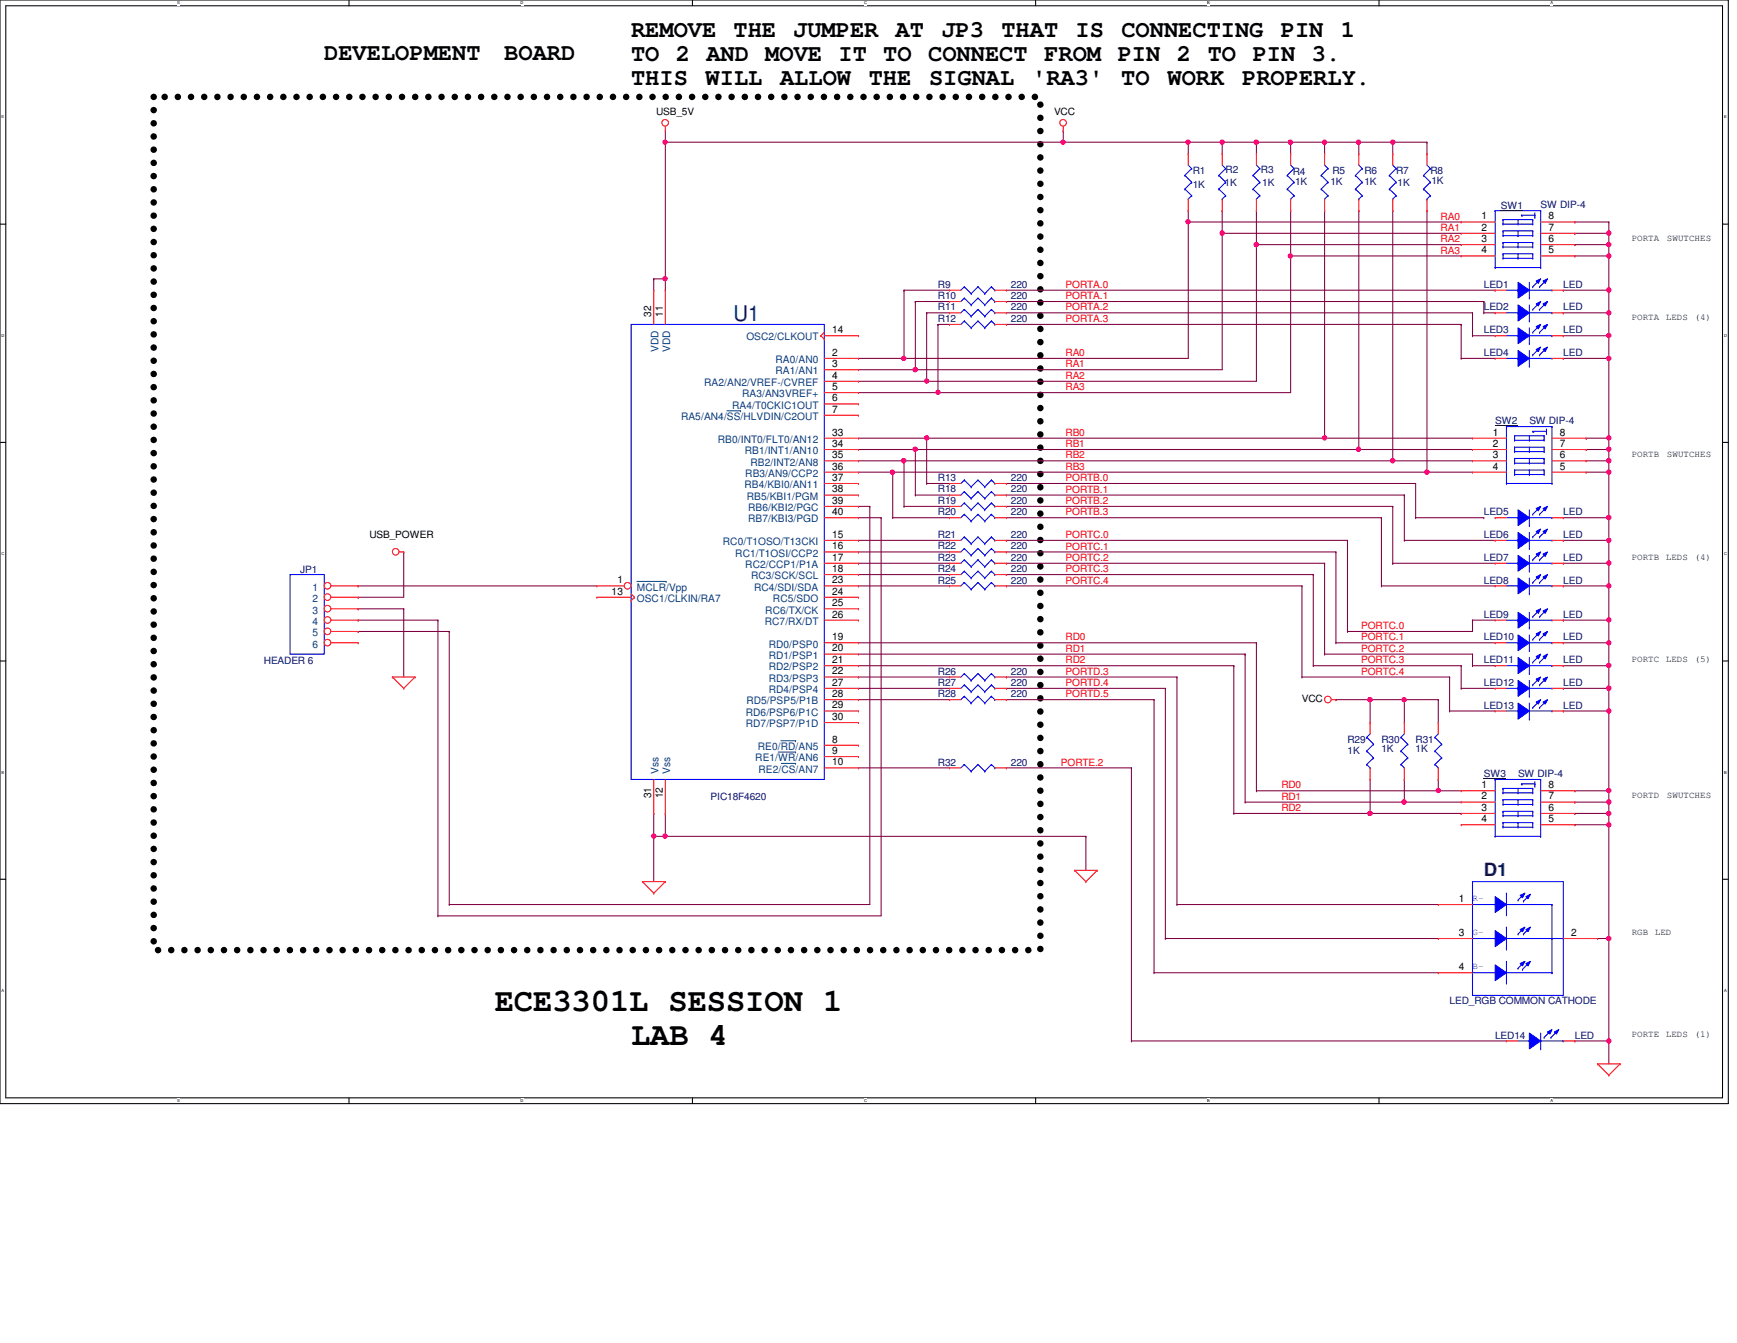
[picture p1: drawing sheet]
<svg xmlns="http://www.w3.org/2000/svg" width="279mm" height="216mm" viewBox="0 0 279 216" stroke-linecap="round" stroke-linejoin="round" font-family="sans-serif">
<defs><g id="words">
<g font-size="5.2">
<text x="79.6" y="162.5">ECE3301L SESSION 1</text>
<text x="101.5" y="168">LAB 4</text>
</g>
<g font-size="3.8">
<text x="101.5" y="6">REMOVE</text>
<text x="118" y="6">THE</text>
<text x="127.6" y="6">JUMPER</text>
<text x="144.1" y="6">AT</text>
<text x="151.4" y="6">JP3</text>
<text x="161.1" y="6">THAT</text>
<text x="173" y="6">IS</text>
<text x="180.4" y="6">CONNECTING</text>
<text x="206" y="6">PIN</text>
<text x="215.7" y="6">1</text>
<text x="52.2" y="9.7">DEVELOPMENT</text>
<text x="81.1" y="9.7">BOARD</text>
<text x="101.5" y="9.8">TO 2 AND MOVE IT TO CONNECT FROM PIN 2 TO PIN 3.</text>
<text x="101.5" y="13.6">THIS</text>
<text x="113.5" y="13.6">WILL</text>
<text x="125.5" y="13.6">ALLOW</text>
<text x="139.7" y="13.6">THE</text>
<text x="149.4" y="13.6">SIGNAL</text>
<text x="166" y="13.6">'RA3'</text>
<text x="180.3" y="13.6">TO</text>
<text x="187.8" y="13.6">WORK</text>
<text x="199.8" y="13.6">PROPERLY.</text>
</g>
<text font-size="3.5" fill="#000080" x="118" y="51.6">U1</text>
<text font-size="2.9" fill="#000080" x="238.7" y="140.8">D1</text>
<g font-size="1.7">
<text x="238.3" y="35.3">1</text>
<text x="249.1" y="35.3">8</text>
<text x="238.3" y="37.1">2</text>
<text x="238.3" y="38.9">3</text>
<text x="238.3" y="40.7">4</text>
<text x="249.1" y="37.1">7</text>
<text x="249.1" y="38.9">6</text>
<text x="249.1" y="40.7">5</text>
<text x="104.7" y="50.9" transform="rotate(-90 104.7 50.9)">32</text>
<text x="106.6" y="50.9" transform="rotate(-90 106.6 50.9)">11</text>
<text x="133.9" y="53.6">14</text>
<text x="133.9" y="57.2">2</text>
<text x="133.9" y="59">3</text>
<text x="133.9" y="60.9">4</text>
<text x="133.9" y="62.7">5</text>
<text x="133.9" y="64.5">6</text>
<text x="133.9" y="66.3">7</text>
<text x="133.9" y="70">33</text>
<text x="133.9" y="71.8">34</text>
<text x="240.1" y="70">1</text>
<text x="240.1" y="71.8">2</text>
<text x="250.9" y="70">8</text>
<text x="250.9" y="71.8">7</text>
<text x="133.9" y="73.7">35</text>
<text x="133.9" y="75.5">36</text>
<text x="133.9" y="77.3">37</text>
<text x="240.1" y="73.7">3</text>
<text x="240.1" y="75.5">4</text>
<text x="250.9" y="73.7">6</text>
<text x="250.9" y="75.5">5</text>
<text x="133.9" y="79.2">38</text>
<text x="133.9" y="81">39</text>
<text x="133.9" y="82.8">40</text>
<text x="133.9" y="88.3">16</text>
<text x="133.9" y="86.4">15</text>
<text x="98.4" y="95.6">13</text>
<text x="99.3" y="93.8">1</text>
<text x="133.9" y="95.6">24</text>
<text x="133.9" y="93.8">23</text>
<text x="133.9" y="91.9">18</text>
<text x="133.9" y="90.1">17</text>
<text x="133.9" y="99.3">26</text>
<text x="133.9" y="97.5">25</text>
<text x="133.9" y="102.9">19</text>
<text x="133.9" y="104.7">20</text>
<text x="133.9" y="106.6">21</text>
<text x="133.9" y="108.4">22</text>
<text x="133.9" y="110.2">27</text>
<text x="133.9" y="112.1">28</text>
<text x="133.9" y="113.9">29</text>
<text x="133.9" y="119.4">8</text>
<text x="133.9" y="115.7">30</text>
<text x="133.9" y="121.2">9</text>
<text x="133.9" y="123">10</text>
<text x="104.7" y="128.4" transform="rotate(-90 104.7 128.4)">31</text>
<text x="106.6" y="128.4" transform="rotate(-90 106.6 128.4)">12</text>
<text x="238.3" y="126.7">1</text>
<text x="238.3" y="128.5">2</text>
<text x="238.3" y="130.3">3</text>
<text x="249.1" y="126.7">8</text>
<text x="249.1" y="128.5">7</text>
<text x="249.1" y="130.3">6</text>
<text x="238.3" y="132.2">4</text>
<text x="249.1" y="132.2">5</text>
<text x="234.7" y="145">1</text>
<text x="234.7" y="150.5">3</text>
<text x="234.7" y="156">4</text>
<text x="252.7" y="150.5">2</text>
</g>
<g font-size="1.7" fill="#004080">
<text x="105.9" y="56.6" transform="rotate(-90 105.9 56.6)">VDD</text>
<text x="107.8" y="56.6" transform="rotate(-90 107.8 56.6)">VDD</text>
<text x="120.1" y="54.7">OSC2/CLKOUT</text>
<text x="124.8" y="58.4">RA0/AN0</text>
<text x="113.3" y="62.1">RA2/AN2/VREF-/CVREF</text>
<text x="117.8" y="65.7">RA4/T0CKIC1OUT</text>
<text x="119.4" y="63.9">RA3/AN3VREF+</text>
<text x="124.8" y="60.2">RA1/AN1</text>
<text x="109.6" y="67.5">RA5/AN4/SS/HLVDIN/C2OUT</text>
<text x="115.5" y="71.2">RB0/INT0/FLT0/AN12</text>
<text x="119.8" y="73">RB1/INT1/AN10</text>
<text x="119.9" y="76.7">RB3/AN9/CCP2</text>
<text x="120.7" y="74.8">RB2/INT2/AN8</text>
<text x="119.8" y="78.5">RB4/KBI0/AN11</text>
<text x="120.1" y="80.3">RB5/KBI1/PGM</text>
<text x="120.4" y="82.2">RB6/KBI2/PGC</text>
<text x="120.4" y="84">RB7/KBI3/PGD</text>
<text x="116.3" y="87.6">RC0/T1OSO/T13CKI</text>
<text x="118.3" y="89.5">RC1/T1OSI/CCP2</text>
<text x="50.3" y="95">1</text>
<text x="102.4" y="95">MCLR/Vpp</text>
<text x="119.9" y="91.3">RC2/CCP1/P1A</text>
<text x="120.8" y="93.1">RC3/SCK/SCL</text>
<text x="121.3" y="95">RC4/SDI/SDA</text>
<text x="50.3" y="96.8">2</text>
<text x="50.3" y="98.6">3</text>
<text x="50.3" y="100.5">4</text>
<text x="102.4" y="96.8">OSC1/CLKIN/RA7</text>
<text x="123" y="100.5">RC7/RX/DT</text>
<text x="123.1" y="98.6">RC6/TX/CK</text>
<text x="124.3" y="96.8">RC5/SDO</text>
<text x="50.3" y="102.3">5</text>
<text x="50.3" y="104.1">6</text>
<text x="123.7" y="104.1">RD0/PSP0</text>
<text x="123.7" y="105.9">RD1/PSP1</text>
<text x="123.7" y="107.8">RD2/PSP2</text>
<text x="120.1" y="113.2">RD5/PSP5/P1B</text>
<text x="123.7" y="109.6">RD3/PSP3</text>
<text x="123.7" y="111.4">RD4/PSP4</text>
<text x="120" y="115.1">RD6/PSP6/P1C</text>
<text x="120" y="116.9">RD7/PSP7/P1D</text>
<text x="105.9" y="124.4" transform="rotate(-90 105.9 124.4)">Vss</text>
<text x="107.8" y="124.4" transform="rotate(-90 107.8 124.4)">Vss</text>
<text x="121.5" y="122.4">RE1/WR/AN6</text>
<text x="121.9" y="120.6">RE0/RD/AN5</text>
<text x="122" y="124.2">RE2/CS/AN7</text>
</g>
<g font-size="1.6">
<text x="105.5" y="18.5">USB_5V</text>
<text x="169.5" y="18.5">VCC</text>
<text x="59.4" y="86.5">USB_POWER</text>
<text x="209.4" y="112.8">VCC</text>
</g>
<g font-size="1.6" fill="#000080">
<text x="191.9" y="28">R1</text>
<text x="197" y="30">1K</text>
<text x="197.1" y="27.8">R2</text>
<text x="202.8" y="27.8">R3</text>
<text x="203" y="30">1K</text>
<text x="207.9" y="28.2">R4</text>
<text x="208.3" y="29.8">1K</text>
<text x="214" y="29.8">1K</text>
<text x="214.3" y="28">R5</text>
<text x="219.5" y="28">R6</text>
<text x="219.5" y="29.8">1K</text>
<text x="224.6" y="28">R7</text>
<text x="224.8" y="30">1K</text>
<text x="230.1" y="28">R8</text>
<text x="230.3" y="29.6">1K</text>
<text x="191.9" y="30.2">1K</text>
<text x="241.4" y="33.7">SW1</text>
<text x="247.8" y="33.4">SW DIP-4</text>
<text x="150.9" y="46.3">R9</text>
<text x="162.6" y="46.3">220</text>
<text x="238.7" y="46.3">LED1</text>
<text x="251.5" y="46.3">LED</text>
<text x="150.9" y="48.1">R10</text>
<text x="150.9" y="51.7">R12</text>
<text x="150.9" y="49.9">R11</text>
<text x="162.6" y="48.1">220</text>
<text x="162.6" y="51.7">220</text>
<text x="162.6" y="49.9">220</text>
<text x="238.7" y="53.6">LED3</text>
<text x="238.7" y="49.9">LED2</text>
<text x="251.5" y="53.6">LED</text>
<text x="251.5" y="49.9">LED</text>
<text x="238.7" y="57.2">LED4</text>
<text x="251.5" y="57.2">LED</text>
<text x="240.5" y="68.2">SW2</text>
<text x="246" y="68.2">SW DIP-4</text>
<text x="150.9" y="77.3">R13</text>
<text x="162.6" y="77.3">220</text>
<text x="150.9" y="79.2">R18</text>
<text x="150.9" y="82.8">R20</text>
<text x="150.9" y="81">R19</text>
<text x="162.6" y="79.2">220</text>
<text x="162.6" y="82.8">220</text>
<text x="162.6" y="81">220</text>
<text x="238.7" y="82.8">LED5</text>
<text x="251.5" y="82.8">LED</text>
<text x="150.9" y="88.3">R22</text>
<text x="150.9" y="86.5">R21</text>
<text x="162.6" y="88.3">220</text>
<text x="162.6" y="86.5">220</text>
<text x="238.7" y="86.5">LED6</text>
<text x="251.5" y="86.5">LED</text>
<text x="48.3" y="92.2">JP1</text>
<text x="150.9" y="93.8">R25</text>
<text x="150.9" y="92">R24</text>
<text x="150.9" y="90.2">R23</text>
<text x="162.6" y="93.8">220</text>
<text x="162.6" y="92">220</text>
<text x="162.6" y="90.2">220</text>
<text x="238.7" y="93.8">LED8</text>
<text x="238.7" y="90.2">LED7</text>
<text x="251.5" y="93.8">LED</text>
<text x="251.5" y="90.2">LED</text>
<text x="238.7" y="99.3">LED9</text>
<text x="251.5" y="99.3">LED</text>
<text x="42.5" y="106.8">HEADER 6</text>
<text x="238.7" y="103">LED10</text>
<text x="238.7" y="106.6">LED11</text>
<text x="251.5" y="103">LED</text>
<text x="251.5" y="106.6">LED</text>
<text x="150.9" y="108.5">R26</text>
<text x="150.9" y="112.1">R28</text>
<text x="150.9" y="110.3">R27</text>
<text x="162.6" y="108.5">220</text>
<text x="162.6" y="112.1">220</text>
<text x="162.6" y="110.3">220</text>
<text x="238.7" y="110.3">LED12</text>
<text x="238.7" y="113.9">LED13</text>
<text x="251.5" y="110.3">LED</text>
<text x="251.5" y="113.9">LED</text>
<text x="216.7" y="119.4">R29</text>
<text x="222.2" y="119.4">R30</text>
<text x="227.7" y="119.4">R31</text>
<text x="150.9" y="123.1">R32</text>
<text x="162.6" y="123.1">220</text>
<text x="216.7" y="121.2">1K</text>
<text x="222.2" y="120.9">1K</text>
<text x="227.7" y="120.9">1K</text>
<text x="238.7" y="124.9">SW3</text>
<text x="244.2" y="124.9">SW DIP-4</text>
<text x="114.3" y="128.6">PIC18F4620</text>
<text x="233.2" y="161.5">LED_RGB COMMON CATHODE</text>
<text x="240.5" y="167">LED14</text>
<text x="253.3" y="167">LED</text>
</g>
<g font-size="1.6" fill="#f00">
<text x="231.7" y="35.3">RA0</text>
<text x="231.7" y="37.1">RA1</text>
<text x="231.7" y="38.9">RA2</text>
<text x="231.7" y="40.8">RA3</text>
<text x="171.4" y="46.3">PORTA.0</text>
<text x="171.4" y="48.1">PORTA.1</text>
<text x="171.4" y="49.9">PORTA.2</text>
<text x="171.4" y="51.8">PORTA.3</text>
<text x="171.4" y="57.2">RA0</text>
<text x="171.4" y="59.1">RA1</text>
<text x="171.4" y="60.9">RA2</text>
<text x="171.4" y="62.7">RA3</text>
<text x="171.4" y="70.1">RB0</text>
<text x="171.4" y="71.9">RB1</text>
<text x="171.4" y="73.7">RB2</text>
<text x="171.4" y="75.5">RB3</text>
<text x="171.4" y="77.3">PORTB.0</text>
<text x="171.4" y="79.2">PORTB.1</text>
<text x="171.4" y="81">PORTB.2</text>
<text x="171.4" y="82.8">PORTB.3</text>
<text x="171.4" y="86.5">PORTC.0</text>
<text x="171.4" y="88.3">PORTC.1</text>
<text x="171.4" y="90.2">PORTC.2</text>
<text x="171.4" y="92">PORTC.3</text>
<text x="171.4" y="93.8">PORTC.4</text>
<text x="218.9" y="101.1">PORTC.0</text>
<text x="171.4" y="103">RD0</text>
<text x="171.4" y="104.8">RD1</text>
<text x="171.4" y="106.6">RD2</text>
<text x="218.9" y="103">PORTC.1</text>
<text x="218.9" y="104.8">PORTC.2</text>
<text x="218.9" y="106.6">PORTC.3</text>
<text x="171.4" y="108.5">PORTD.3</text>
<text x="171.4" y="110.3">PORTD.4</text>
<text x="171.4" y="112.1">PORTD.5</text>
<text x="218.9" y="108.5">PORTC.4</text>
<text x="170.6" y="123.1">PORTE.2</text>
<text x="206.1" y="126.7">RD0</text>
<text x="206.1" y="128.6">RD1</text>
<text x="206.1" y="130.4">RD2</text>
</g>
<g font-size="1.5">
<text x="262.5" y="38.7">PORTA</text>
<text x="268.1" y="38.7">SWUTCHES</text>
<text x="262.5" y="51.5">PORTA</text>
<text x="268" y="51.5">LEDS</text>
<text x="272.6" y="51.5">(4)</text>
<text x="262.5" y="73.5">PORTB</text>
<text x="268.1" y="73.5">SWUTCHES</text>
<text x="262.5" y="90">PORTB</text>
<text x="268" y="90">LEDS</text>
<text x="272.6" y="90">(4)</text>
<text x="262.5" y="106.4">PORTC</text>
<text x="268" y="106.4">LEDS</text>
<text x="272.6" y="106.4">(5)</text>
<text x="262.5" y="128.4">PORTD</text>
<text x="268.1" y="128.4">SWUTCHES</text>
<text x="262.5" y="150.3">RGB</text>
<text x="266.2" y="150.3">LED</text>
<text x="262.5" y="166.8">PORTE</text>
<text x="268" y="166.8">LEDS</text>
<text x="272.6" y="166.8">(1)</text>
</g>
<g font-size="1.5" fill="#00f">
<text x="236.9" y="144.8">R-</text>
<text x="236.9" y="150.3">G-</text>
<text x="236.9" y="155.8">B-</text>
</g>
<g font-size=".6">
<text x="28.5" y=".7">E</text>
<text x="83.7" y=".7">D</text>
<text x="139" y=".7">C</text>
<text x="194.2" y=".7">B</text>
<text x="249.4" y=".7">A</text>
<text x=".3" y="19">E</text>
<text x="277.3" y="19">E</text>
<text x=".3" y="54.1">D</text>
<text x="277.3" y="54.1">D</text>
<text x=".3" y="89.2">C</text>
<text x="277.3" y="89.2">C</text>
<text x=".3" y="124.4">B</text>
<text x="277.3" y="124.4">B</text>
<text x=".3" y="159.5">A</text>
<text x="277.3" y="159.5">A</text>
<text x="28.5" y="177.2">E</text>
<text x="83.7" y="177.2">D</text>
<text x="139" y="177.2">C</text>
<text x="194.2" y="177.2">B</text>
<text x="249.4" y="177.2">A</text>
</g>
</g></defs>
<path d="M0 0h278v177.4h-278zM.9 .9h276.2v175.6h-276.2z" fill="none" stroke="#000" stroke-width=".17"/>
<g fill="#fff">
<path d="M28.5 .1h.5v.7h-.5z"/>
<path d="M28.5 176.6h.5v.7h-.5z"/>
</g>
<path d="M56.1 0v.9M56.1 176.5v.9" fill="none" stroke="#000" stroke-width=".17"/>
<g fill="#fff">
<path d="M83.7 .1h.5v.7h-.5z"/>
<path d="M83.7 176.6h.5v.7h-.5z"/>
</g>
<path d="M111.4 0v.9M111.4 176.5v.9" fill="none" stroke="#000" stroke-width=".17"/>
<g fill="#fff">
<path d="M139 .1h.4v.7h-.4z"/>
<path d="M139 176.6h.4v.7h-.4z"/>
</g>
<path d="M166.6 0v.9M166.6 176.5v.9" fill="none" stroke="#000" stroke-width=".17"/>
<g fill="#fff">
<path d="M194.2 .1h.4v.7h-.4z"/>
<path d="M194.2 176.6h.4v.7h-.4z"/>
</g>
<path d="M221.8 0v.9M221.8 176.5v.9" fill="none" stroke="#000" stroke-width=".17"/>
<g fill="#fff">
<path d="M249.4 .1h.4v.7h-.4z"/>
<path d="M249.4 176.6h.4v.7h-.4z"/>
<path d="M.3 18.5h.4v.7h-.4z"/>
<path d="M277.3 18.5h.4v.7h-.4z"/>
<path d="M.3 53.6h.4v.7h-.4z"/>
<path d="M277.3 53.6h.5v.7h-.5z"/>
</g>
<path d="M0 36h.9M277.1 36h.9" fill="none" stroke="#000" stroke-width=".17"/>
<g fill="#fff">
<path d="M.3 88.6h.4v.8h-.4z"/>
<path d="M277.3 88.6h.5v.8h-.5z"/>
</g>
<path d="M0 71.1h.9M277.1 71.1h.9" fill="none" stroke="#000" stroke-width=".17"/>
<g fill="#fff">
<path d="M.3 123.8h.4v.7h-.4z"/>
<path d="M277.3 123.8h.4v.7h-.4z"/>
</g>
<path d="M0 106.3h.9M277.1 106.3h.9" fill="none" stroke="#000" stroke-width=".17"/>
<g fill="#fff">
<path d="M.3 158.9h.3v.7h-.3z"/>
<path d="M277.3 158.9h.4v.7h-.4z"/>
</g>
<path d="M0 141.4h.9M277.1 141.4h.9" fill="none" stroke="#000" stroke-width=".17"/>
<path d="M24.7 15.6h142.6v137.1h-142.6z" fill="none" stroke="#000" stroke-width="1.1" stroke-dasharray="0 2.1"/>
<path d="M107 44.8h.1M107 44.8v1.9" fill="none" stroke="#800040" stroke-width=".17"/>
<circle cx="107" cy="44.8" r=".34" fill="#f0f"/>
<circle cx="107" cy="44.8" r=".34" fill="none" stroke="#f0f" stroke-width=".17"/>
<g fill="none" stroke="#800040" stroke-width=".17">
<path d="M105.2 44.8h.1M105.2 44.8v1.9M57.6 96h.1M57.6 96h7.3M70.4 99.7h.1M70.4 99.7v47.5M141.7 83.2h.1M141.7 83.2v64M57.6 101.5h.1M57.6 101.5h14.7M72.3 101.5h.1M72.3 101.5v43.9"/>
<path d="M105.2 130.8h.1M105.2 130.8v3.7M107 130.8h.1M107 130.8v3.7M174.7 134.5h.1M174.7 134.5v5.4M72.3 145.4h.1M72.3 145.4h67.6"/>
</g>
<circle cx="105.2" cy="134.4" r=".34" fill="#f0f"/>
<circle cx="105.2" cy="134.4" r=".34" fill="none" stroke="#f0f" stroke-width=".17"/>
<g fill="none" stroke="#800040" stroke-width=".17">
<path d="M105.2 44.8h.1M105.2 44.8h1.8M57.6 97.9h.1M57.6 99.7h.1M57.6 94.2h.1M57.6 97.9h7.3M57.6 99.7h12.8M57.6 94.2h38.4M64.9 88.7h.1M64.9 97.9h.1M64.9 88.7v7.3M64.9 97.9v10.9"/>
<path d="M138.1 81.4h.1M138.1 83.2h.1M138.1 81.4h1.8M138.1 83.2h3.6M139.9 81.4h.1M139.9 81.4v64M105.2 134.5h.1M105.2 134.5h69.5M107 134.5h.1M70.4 147.2h.1M70.4 147.2h71.3"/>
</g>
<circle cx="107" cy="134.4" r=".34" fill="#f0f"/>
<circle cx="107" cy="134.4" r=".34" fill="none" stroke="#f0f" stroke-width=".17"/>
<path d="M107 22.9h.1M107 21v1.9M253.3 35.7h.1M253.3 39.3h.1M253.3 35.7h5.5M253.3 39.3h5.5" fill="none" stroke="#800040" stroke-width=".17"/>
<circle cx="258.8" cy="39.3" r=".34" fill="#f0f"/>
<circle cx="258.8" cy="39.3" r=".34" fill="none" stroke="#f0f" stroke-width=".17"/>
<path d="M258.8 35.7h.1M258.8 35.7v1.8" fill="none" stroke="#800040" stroke-width=".17"/>
<circle cx="258.8" cy="37.5" r=".35" fill="#f0f"/>
<circle cx="258.8" cy="37.5" r=".35" fill="none" stroke="#f0f" stroke-width=".17"/>
<path d="M191.1 35.7h.1M191.1 35.7v21.9M253.3 37.5h.1M253.3 37.5h5.5M258.8 37.5h.1M258.8 37.5v1.8M253.3 41.1h.1M253.3 41.1h5.5" fill="none" stroke="#800040" stroke-width=".17"/>
<circle cx="191.1" cy="35.6" r=".34" fill="#f0f"/>
<circle cx="191.1" cy="35.6" r=".34" fill="none" stroke="#f0f" stroke-width=".17"/>
<g fill="none" stroke="#800040" stroke-width=".17">
<path d="M196.6 37.5h.1M196.6 37.5v21.9M202.1 39.3h.1M202.1 39.3v22M213.1 22.9h.1M213.1 22.9v1.8M213.1 22.9h5.5M218.6 22.9h.1M218.6 22.9v1.8M258.8 39.3h.1M258.8 39.3v1.8M207.6 41.1h.1"/>
<path d="M207.6 41.1v22"/>
</g>
<circle cx="218.5" cy="22.9" r=".34" fill="#f0f"/>
<circle cx="218.5" cy="22.9" r=".34" fill="none" stroke="#f0f" stroke-width=".17"/>
<path d="M218.6 22.9h.1M218.6 22.9h5.4M224 22.9h.1M224 22.9v1.8" fill="none" stroke="#800040" stroke-width=".17"/>
<circle cx="224" cy="22.9" r=".34" fill="#f0f"/>
<circle cx="224" cy="22.9" r=".34" fill="none" stroke="#f0f" stroke-width=".17"/>
<path d="M224 22.9h.1M224 22.9h5.5M229.5 22.9h.1M229.5 22.9v1.8M138.1 57.6h7.3M145.4 57.6h.1" fill="none" stroke="#800040" stroke-width=".17"/>
<circle cx="145.4" cy="57.6" r=".34" fill="#f0f"/>
<circle cx="145.4" cy="57.6" r=".34" fill="none" stroke="#f0f" stroke-width=".17"/>
<path d="M138.1 59.4h9.1M147.2 59.4h.1" fill="none" stroke="#800040" stroke-width=".17"/>
<circle cx="147.2" cy="59.4" r=".36" fill="#f0f"/>
<circle cx="147.2" cy="59.4" r=".36" fill="none" stroke="#f0f" stroke-width=".17"/>
<path d="M138.1 61.3h11M149.1 61.3h.1" fill="none" stroke="#800040" stroke-width=".17"/>
<circle cx="149.1" cy="61.3" r=".34" fill="#f0f"/>
<circle cx="149.1" cy="61.3" r=".34" fill="none" stroke="#f0f" stroke-width=".17"/>
<path d="M138.1 63.1h12.8M150.9 63.1h.1" fill="none" stroke="#800040" stroke-width=".17"/>
<circle cx="150.9" cy="63.1" r=".34" fill="#f0f"/>
<circle cx="150.9" cy="63.1" r=".34" fill="none" stroke="#f0f" stroke-width=".17"/>
<path d="M107 22.9h.1M107 22.9h64" fill="none" stroke="#800040" stroke-width=".17"/>
<circle cx="171" cy="22.9" r=".34" fill="#f0f"/>
<circle cx="171" cy="22.9" r=".34" fill="none" stroke="#f0f" stroke-width=".17"/>
<circle cx="107" cy="22.9" r=".34" fill="#f0f"/>
<circle cx="107" cy="22.9" r=".34" fill="none" stroke="#f0f" stroke-width=".17"/>
<path d="M171 22.9h25.6M191.1 22.9h.1M196.6 22.9h.1M196.6 22.9v1.8M138.1 108.8h.1M138.1 108.8h14.6M161.9 108.8h.1M161.9 108.8h27.4M189.3 108.8h.1M189.3 108.8v36.6M105.2 134.5h.1M105.2 134.5v7.2" fill="none" stroke="#800040" stroke-width=".17"/>
<circle cx="196.6" cy="22.9" r=".34" fill="#f0f"/>
<circle cx="196.6" cy="22.9" r=".34" fill="none" stroke="#f0f" stroke-width=".17"/>
<path d="M196.6 22.9h.1M196.6 22.9h5.5M202.1 22.9h.1M202.1 22.9v1.8" fill="none" stroke="#800040" stroke-width=".17"/>
<circle cx="202.1" cy="22.9" r=".36" fill="#f0f"/>
<circle cx="202.1" cy="22.9" r=".36" fill="none" stroke="#f0f" stroke-width=".17"/>
<path d="M202.1 22.9h.1M202.1 22.9h11M207.6 22.9h.1M207.6 22.9v1.8" fill="none" stroke="#800040" stroke-width=".17"/>
<circle cx="213.1" cy="22.9" r=".34" fill="#f0f"/>
<circle cx="213.1" cy="22.9" r=".34" fill="none" stroke="#f0f" stroke-width=".17"/>
<circle cx="207.6" cy="22.9" r=".34" fill="#f0f"/>
<circle cx="207.6" cy="22.9" r=".34" fill="none" stroke="#f0f" stroke-width=".17"/>
<path d="M258.8 41.1h.1M258.8 41.1v5.6" fill="none" stroke="#800040" stroke-width=".17"/>
<circle cx="258.8" cy="46.6" r=".35" fill="#f0f"/>
<circle cx="258.8" cy="46.6" r=".35" fill="none" stroke="#f0f" stroke-width=".17"/>
<circle cx="258.8" cy="41.1" r=".34" fill="#f0f"/>
<circle cx="258.8" cy="41.1" r=".34" fill="none" stroke="#f0f" stroke-width=".17"/>
<path d="M138.1 70.4h11M149.1 70.4h.1" fill="none" stroke="#800040" stroke-width=".17"/>
<circle cx="149.1" cy="70.4" r=".34" fill="#f0f"/>
<circle cx="149.1" cy="70.4" r=".34" fill="none" stroke="#f0f" stroke-width=".17"/>
<path d="M138.1 72.3h9.1M147.2 72.3h.1M213.1 70.4h.1M213.1 70.4h23.8" fill="none" stroke="#800040" stroke-width=".17"/>
<circle cx="147.2" cy="72.2" r=".36" fill="#f0f"/>
<circle cx="147.2" cy="72.2" r=".36" fill="none" stroke="#f0f" stroke-width=".17"/>
<path d="M138.1 74.1h7.3M145.4 74.1h.1M218.6 72.3h.1M218.6 72.3h18.3" fill="none" stroke="#800040" stroke-width=".17"/>
<circle cx="145.4" cy="74.1" r=".35" fill="#f0f"/>
<circle cx="145.4" cy="74.1" r=".35" fill="none" stroke="#f0f" stroke-width=".17"/>
<path d="M138.1 75.9h5.5M143.6 75.9h.1M224 74.1h.1M224 74.1h12.9" fill="none" stroke="#800040" stroke-width=".17"/>
<circle cx="143.5" cy="75.9" r=".34" fill="#f0f"/>
<circle cx="143.5" cy="75.9" r=".34" fill="none" stroke="#f0f" stroke-width=".17"/>
<g fill="none" stroke="#800040" stroke-width=".17">
<path d="M229.5 33.9h.1M229.5 33.9v42M229.5 75.9h.1M229.5 75.9h7.4M138.1 110.7h.1M138.1 112.5h.1M138.1 110.7h14.6M138.1 112.5h14.6M161.9 110.7h.1M161.9 112.5h.1M161.9 110.7h25.6M161.9 112.5h23.7"/>
<path d="M185.6 112.5h.1M185.6 112.5v43.9M187.5 110.7h.1M187.5 110.7v40.2M138.1 123.4h.1M138.1 123.4h14.6M161.9 123.4h.1M161.9 123.4h20.1M185.6 156.4h.1M185.6 156.4h45.8M187.5 150.9h.1M187.5 150.9h43.9"/>
<path d="M189.3 145.4h.1M189.3 145.4h42.1M257 150.9h.1M257 150.9h1.8M253.3 167.3h.1M253.3 167.3h5.5"/>
</g>
<circle cx="229.5" cy="75.9" r=".36" fill="#f0f"/>
<circle cx="229.5" cy="75.9" r=".36" fill="none" stroke="#f0f" stroke-width=".17"/>
<path d="M224 33.9h.1M224 33.9v40.2" fill="none" stroke="#800040" stroke-width=".17"/>
<circle cx="224" cy="74.1" r=".35" fill="#f0f"/>
<circle cx="224" cy="74.1" r=".35" fill="none" stroke="#f0f" stroke-width=".17"/>
<path d="M213.1 33.9h.1M213.1 33.9v36.5M218.6 33.9h.1M218.6 33.9v38.4" fill="none" stroke="#800040" stroke-width=".17"/>
<circle cx="213.1" cy="70.4" r=".34" fill="#f0f"/>
<circle cx="213.1" cy="70.4" r=".34" fill="none" stroke="#f0f" stroke-width=".17"/>
<path d="M191.1 33.9h.1M191.1 33.9v1.8M196.6 33.9h.1M196.6 33.9v3.6M202.1 33.9h.1M202.1 33.9v5.4M207.6 33.9h.1M207.6 33.9v7.2M258.8 75.9h.1M258.8 75.9v7.3" fill="none" stroke="#800040" stroke-width=".17"/>
<circle cx="258.8" cy="83.2" r=".35" fill="#f0f"/>
<circle cx="258.8" cy="83.2" r=".35" fill="none" stroke="#f0f" stroke-width=".17"/>
<circle cx="258.8" cy="75.9" r=".34" fill="#f0f"/>
<circle cx="258.8" cy="75.9" r=".34" fill="none" stroke="#f0f" stroke-width=".17"/>
<path d="M255.1 70.4h.1M255.1 75.9h.1M255.1 72.3h.1M255.1 70.4h3.7M255.1 75.9h3.7M255.1 72.3h3.7M258.8 70.4h.1M258.8 74.1h.1M258.8 70.4v3.7" fill="none" stroke="#800040" stroke-width=".17"/>
<circle cx="258.8" cy="72.2" r=".34" fill="#f0f"/>
<circle cx="258.8" cy="72.2" r=".34" fill="none" stroke="#f0f" stroke-width=".17"/>
<path d="M182 123.4h.1M182 123.4v43.9M258.8 150.9h.1M258.8 150.9v16.4M182 167.3h.1M182 167.3h60.3" fill="none" stroke="#800040" stroke-width=".17"/>
<circle cx="258.8" cy="167.3" r=".34" fill="#f0f"/>
<circle cx="258.8" cy="167.3" r=".34" fill="none" stroke="#f0f" stroke-width=".17"/>
<path d="M191.1 35.7h.1M191.1 35.7h43.9M196.6 37.5h.1M196.6 37.5h38.4" fill="none" stroke="#800040" stroke-width=".17"/>
<circle cx="196.6" cy="37.5" r=".35" fill="#f0f"/>
<circle cx="196.6" cy="37.5" r=".35" fill="none" stroke="#f0f" stroke-width=".17"/>
<path d="M202.1 39.3h.1M202.1 39.3h32.9" fill="none" stroke="#800040" stroke-width=".17"/>
<circle cx="202.1" cy="39.3" r=".36" fill="#f0f"/>
<circle cx="202.1" cy="39.3" r=".36" fill="none" stroke="#f0f" stroke-width=".17"/>
<path d="M207.6 41.1h.1M207.6 41.1h27.4" fill="none" stroke="#800040" stroke-width=".17"/>
<circle cx="207.6" cy="41.1" r=".34" fill="#f0f"/>
<circle cx="207.6" cy="41.1" r=".34" fill="none" stroke="#f0f" stroke-width=".17"/>
<g fill="none" stroke="#800040" stroke-width=".17">
<path d="M138.1 86.9h.1M138.1 88.7h.1M138.1 92.4h.1M138.1 90.6h.1M138.1 94.2h.1M138.1 86.9h14.6M138.1 88.7h14.6M138.1 92.4h14.6M138.1 90.6h14.6M138.1 94.2h14.6M202.1 127.1h.1M202.1 127.1h32.9"/>
<path d="M220.4 130.8h.1M220.4 125.3v5.5M225.9 125.3h.1M225.9 128.9h.1M225.9 125.3v3.6M225.9 128.9h9.1M231.4 125.3h.1M231.4 127.1h.1M231.4 125.3v1.8"/>
</g>
<circle cx="231.3" cy="127.1" r=".34" fill="#f0f"/>
<circle cx="231.3" cy="127.1" r=".34" fill="none" stroke="#f0f" stroke-width=".17"/>
<path d="M214.9 112.5h.1M214.9 112.5h5.5M225.9 112.5h.1M225.9 112.5h5.5M225.9 112.5v3.7M231.4 112.5h.1M231.4 112.5v3.7M200.3 128.9h.1M200.3 128.9h25.6" fill="none" stroke="#800040" stroke-width=".17"/>
<circle cx="225.8" cy="128.9" r=".35" fill="#f0f"/>
<circle cx="225.8" cy="128.9" r=".35" fill="none" stroke="#f0f" stroke-width=".17"/>
<path d="M198.5 130.8h.1M198.5 130.8h21.9" fill="none" stroke="#800040" stroke-width=".17"/>
<circle cx="220.4" cy="130.8" r=".36" fill="#f0f"/>
<circle cx="220.4" cy="130.8" r=".36" fill="none" stroke="#f0f" stroke-width=".17"/>
<path d="M258.8 132.6h.1M258.8 132.6v18.3" fill="none" stroke="#800040" stroke-width=".17"/>
<circle cx="258.8" cy="150.9" r=".34" fill="#f0f"/>
<circle cx="258.8" cy="150.9" r=".34" fill="none" stroke="#f0f" stroke-width=".17"/>
<circle cx="258.8" cy="132.6" r=".34" fill="#f0f"/>
<circle cx="258.8" cy="132.6" r=".34" fill="none" stroke="#f0f" stroke-width=".17"/>
<path d="M253.3 127.1h.1M253.3 130.8h.1M253.3 127.1h5.5M253.3 130.8h5.5M258.8 127.1h.1M258.8 127.1v1.8" fill="none" stroke="#800040" stroke-width=".17"/>
<circle cx="258.8" cy="128.9" r=".35" fill="#f0f"/>
<circle cx="258.8" cy="128.9" r=".35" fill="none" stroke="#f0f" stroke-width=".17"/>
<circle cx="258.8" cy="127.1" r=".34" fill="#f0f"/>
<circle cx="258.8" cy="127.1" r=".34" fill="none" stroke="#f0f" stroke-width=".17"/>
<path d="M253.3 132.6h.1M253.3 128.9h.1M253.3 128.9h5.5M258.8 128.9h.1M258.8 130.8h.1M258.8 128.9v3.7h-5.5" fill="none" stroke="#800040" stroke-width=".17"/>
<circle cx="258.8" cy="130.8" r=".34" fill="#f0f"/>
<circle cx="258.8" cy="130.8" r=".34" fill="none" stroke="#f0f" stroke-width=".17"/>
<path d="M258.8 103.3h.1M258.8 103.3v3.7" fill="none" stroke="#800040" stroke-width=".17"/>
<circle cx="258.8" cy="107" r=".34" fill="#f0f"/>
<circle cx="258.8" cy="107" r=".34" fill="none" stroke="#f0f" stroke-width=".17"/>
<path d="M251.5 103.3h.1M251.5 103.3h7.3" fill="none" stroke="#800040" stroke-width=".17"/>
<circle cx="258.8" cy="103.3" r=".34" fill="#f0f"/>
<circle cx="258.8" cy="103.3" r=".34" fill="none" stroke="#f0f" stroke-width=".17"/>
<path d="M251.5 99.7h.1M251.5 99.7h7.3M258.8 99.7h.1M258.8 99.7v3.6M251.5 110.7h.1M251.5 107h.1M251.5 110.7h7.3M251.5 107h7.3M258.8 107h.1M258.8 110.7h.1M258.8 107v7.3" fill="none" stroke="#800040" stroke-width=".17"/>
<circle cx="258.8" cy="114.3" r=".34" fill="#f0f"/>
<circle cx="258.8" cy="114.3" r=".34" fill="none" stroke="#f0f" stroke-width=".17"/>
<circle cx="258.8" cy="110.6" r=".35" fill="#f0f"/>
<circle cx="258.8" cy="110.6" r=".35" fill="none" stroke="#f0f" stroke-width=".17"/>
<g fill="none" stroke="#800040" stroke-width=".17">
<path d="M145.4 46.7h.1M145.4 57.6h.1M145.4 46.7v10.9M145.4 46.7h7.3M145.4 57.6h45.7M147.2 48.5h.1M147.2 59.4h.1M147.2 48.5h5.5M147.2 48.5v10.9M147.2 59.4h49.4M149.1 50.3h.1M149.1 50.3h3.6"/>
<path d="M149.1 50.3v11M150.9 52.2h.1M150.9 52.2h1.8M150.9 52.2v10.9M161.9 46.7h78.6M240.5 46.7h.1M251.5 46.7h.1M251.5 50.3h.1M251.5 46.7h7.3M258.8 46.7h.1M258.8 46.7v3.6h-7.3M149.1 61.3h.1"/>
<path d="M149.1 61.3h53M150.9 63.1h.1M150.9 63.1h56.7M236.9 99.7h.1M236.9 99.7v1.8M236.9 99.7h3.6M233.2 114.3h.1M233.2 108.8h.1M233.2 114.3h7.3M233.2 108.8v5.5M235 107h.1M235 110.7h.1"/>
<path d="M235 107v3.7M235 110.7h5.5M236.9 105.2h.1M236.9 107h.1M236.9 105.2v1.8M236.9 107h3.6M251.5 114.3h.1M251.5 114.3h7.3"/>
</g>
<circle cx="258.8" cy="50.3" r=".34" fill="#f0f"/>
<circle cx="258.8" cy="50.3" r=".34" fill="none" stroke="#f0f" stroke-width=".17"/>
<path d="M251.5 54h.1M251.5 54h7.3M258.8 50.3h.1M258.8 54h.1M258.8 50.3v7.3" fill="none" stroke="#800040" stroke-width=".17"/>
<circle cx="258.8" cy="53.9" r=".34" fill="#f0f"/>
<circle cx="258.8" cy="53.9" r=".34" fill="none" stroke="#f0f" stroke-width=".17"/>
<path d="M251.5 57.6h.1M251.5 57.6h7.3M258.8 57.6h.1M258.8 57.6v12.8" fill="none" stroke="#800040" stroke-width=".17"/>
<circle cx="258.8" cy="70.4" r=".34" fill="#f0f"/>
<circle cx="258.8" cy="70.4" r=".34" fill="none" stroke="#f0f" stroke-width=".17"/>
<circle cx="258.8" cy="57.6" r=".34" fill="#f0f"/>
<circle cx="258.8" cy="57.6" r=".34" fill="none" stroke="#f0f" stroke-width=".17"/>
<g fill="none" stroke="#800040" stroke-width=".17">
<path d="M161.9 48.5h76.8M161.9 50.3h75M161.9 52.2h73.1M235 52.2h.1M235 57.6h.1M235 52.2v5.4M235 57.6h5.5M236.9 50.3h.1M236.9 54h.1M236.9 50.3v3.7M236.9 54h3.6M238.7 48.5h.1"/>
<path d="M238.7 50.3h.1M238.7 48.5v1.8M238.7 50.3h1.8M222.2 94.2h.1M222.2 94.2h18.3M224 90.6h.1M224 90.6h16.5M225.9 86.9h.1M225.9 86.9h14.6M251.5 83.2h.1M251.5 86.9h.1M251.5 90.6h.1"/>
<path d="M251.5 94.2h.1M251.5 83.2h7.3M251.5 86.9h7.3M251.5 94.2h7.3M258.8 83.2h.1M258.8 86.9h.1M258.8 83.2v7.4h-7.3"/>
</g>
<circle cx="258.8" cy="90.5" r=".34" fill="#f0f"/>
<circle cx="258.8" cy="90.5" r=".34" fill="none" stroke="#f0f" stroke-width=".17"/>
<circle cx="258.8" cy="86.9" r=".34" fill="#f0f"/>
<circle cx="258.8" cy="86.9" r=".34" fill="none" stroke="#f0f" stroke-width=".17"/>
<path d="M258.8 90.6h.1M258.8 94.2h.1M258.8 90.6v9.1" fill="none" stroke="#800040" stroke-width=".17"/>
<circle cx="258.8" cy="99.6" r=".34" fill="#f0f"/>
<circle cx="258.8" cy="99.6" r=".34" fill="none" stroke="#f0f" stroke-width=".17"/>
<circle cx="258.8" cy="94.2" r=".34" fill="#f0f"/>
<circle cx="258.8" cy="94.2" r=".34" fill="none" stroke="#f0f" stroke-width=".17"/>
<path d="M147.2 72.3h.1M147.2 79.6h.1M147.2 72.3v7.3M147.2 79.6h5.5M147.2 72.3h71.4M149.1 77.7h.1M149.1 70.4h.1M149.1 77.7h3.6M149.1 70.4v7.3M149.1 70.4h64" fill="none" stroke="#800040" stroke-width=".17"/>
<circle cx="218.5" cy="72.2" r=".34" fill="#f0f"/>
<circle cx="218.5" cy="72.2" r=".34" fill="none" stroke="#f0f" stroke-width=".17"/>
<g fill="none" stroke="#800040" stroke-width=".17">
<path d="M143.6 75.9h.1M143.6 75.9v7.3M143.6 75.9h85.9M145.4 74.1h.1M145.4 74.1v7.3M145.4 74.1h78.6M161.9 77.7h.1M161.9 77.7h65.8M161.9 79.6h64M225.9 79.6h.1M225.9 79.6v7.3M143.6 83.2h.1"/>
<path d="M143.6 83.2h9.1M145.4 81.4h.1M145.4 81.4h7.3M161.9 86.9h.1M161.9 88.7h.1M161.9 90.6h.1M161.9 92.4h.1M161.9 94.2h.1M161.9 81.4h62.1M161.9 83.2h60.3M161.9 86.9h54.8M161.9 88.7h53"/>
<path d="M161.9 90.6h51.2M161.9 92.4h49.3M161.9 94.2h47.5M209.4 94.2h.1M209.4 94.2v14.6M211.2 92.4h.1M211.2 92.4v14.6M213.1 90.6h.1M213.1 90.6v14.6M214.9 88.7h.1M214.9 88.7v14.6M216.7 86.9h.1"/>
<path d="M216.7 86.9v14.6M222.2 83.2h.1M222.2 83.2v11M224 81.4h.1M224 90.6h.1M224 81.4v9.2M138.1 103.3h64M138.1 105.2h62.2M138.1 107h60.4M198.5 107h.1M198.5 107v23.8M200.3 105.2h.1"/>
<path d="M200.3 105.2v23.7M202.1 103.3h.1M202.1 103.3v23.8M209.4 108.8h.1M209.4 108.8h23.8M211.2 107h.1M211.2 107h23.8M213.1 105.2h.1M213.1 105.2h23.8M214.9 103.3h.1M214.9 103.3h25.6M216.7 101.5h.1"/>
<path d="M216.7 101.5h20.2M220.4 112.5h.1M220.4 112.5v3.7M220.4 112.5h5.5M258.8 114.3h.1M258.8 114.3v12.8"/>
</g>
<circle cx="225.8" cy="112.5" r=".34" fill="#f0f"/>
<circle cx="225.8" cy="112.5" r=".34" fill="none" stroke="#f0f" stroke-width=".17"/>
<circle cx="220.4" cy="112.5" r=".36" fill="#f0f"/>
<circle cx="220.4" cy="112.5" r=".36" fill="none" stroke="#f0f" stroke-width=".17"/>
<path d="M191.1 24.7h.1M191.1 22.9v1.8M220.4 130.8h14.6M235 130.8h.1M258.8 167.3h.1M258.8 167.3v3.7" fill="none" stroke="#800040" stroke-width=".17"/>
<circle cx="191.1" cy="22.9" r=".34" fill="#f0f"/>
<circle cx="191.1" cy="22.9" r=".34" fill="none" stroke="#f0f" stroke-width=".17"/>
<path d="M107 22.9v21.9M171 21h.1M171 21v1.9M107 44.8h.1M227.7 77.7v5.5M255.1 74.1h3.7M258.8 74.1h.1M227.7 83.2h.1" fill="none" stroke="#800040" stroke-width=".17"/>
<circle cx="258.8" cy="74.1" r=".35" fill="#f0f"/>
<circle cx="258.8" cy="74.1" r=".35" fill="none" stroke="#f0f" stroke-width=".17"/>
<path d="M258.8 75.9h.1M258.8 74.1v1.8M227.7 83.2h11M238.7 83.2h.1" fill="none" stroke="#800040" stroke-width=".17"/>
<g fill="none" stroke="#f00" stroke-width=".17">
<path d="M107 21h.1M107 20.3v.7M171 21h.1M171 20.3v.7M64.2 88.7h.7M64.9 88.7h.1M63.1 108.8h.1M63.1 108.8h3.7M63.1 108.8l1.8 1.9M64.9 110.7h.1M66.8 108.8h.1M66.8 108.8l-1.9 1.9"/>
<path d="M214.2 112.5h.7M214.9 112.5h.1M172.8 139.9h.1M172.8 139.9h3.7M172.8 139.9l1.9 1.8M176.5 139.9h.1M176.5 139.9l-1.8 1.8M103.3 141.7h.1M103.3 141.7h3.7M103.3 141.7l1.9 1.9M105.2 143.6h.1M107 141.7h.1"/>
<path d="M107 141.7l-1.8 1.9M174.7 141.7h.1M257 171h.1M257 171h3.6M257 171l1.8 1.8M258.8 172.8h.1M260.6 171h.1M260.6 171l-1.8 1.8"/>
<circle cx="107" cy="19.7" r=".54"/>
<circle cx="171" cy="19.7" r=".54"/>
<circle cx="63.6" cy="88.7" r=".54"/>
<circle cx="213.6" cy="112.5" r=".54"/>
</g>
<path d="M242.3 110.7h1.9M244.2 110.7h.1M246 111.9h.1M246 109.4v2.5M246 110.7h3.6M249.6 110.7h.1" fill="none" stroke="#00f" stroke-width=".17"/>
<path d="M244.2 109.4l1.8 1.3-1.8 1.2z" fill-rule="evenodd" fill="#00f"/>
<path d="M244.2 109.4l1.8 1.3-1.8 1.2z" fill="none" stroke="#00f" stroke-width=".17"/>
<path d="M248.2 109.2l.7-.4-.4 .8z" fill-rule="evenodd" fill="#00f"/>
<path d="M248.2 109.2l.7-.4-.4 .8z" fill="none" stroke="#00f" stroke-width=".17"/>
<path d="M247.1 109.2l.7-.4-.4 .8z" fill-rule="evenodd" fill="#00f"/>
<path d="M242.3 86.9h1.9M244.2 86.9h.1M246 88.2h.1M246 85.6v2.6M246 86.9h3.6M249.6 86.9h.1M246.5 110.1h.1M247.1 109.2l.7-.4-.4 .8zM247.6 110.1h.1M247.6 109l-1.1 1.1M248.8 109l-1.2 1.1" fill="none" stroke="#00f" stroke-width=".17"/>
<path d="M240.5 110.7h.1M240.5 110.7h1.8M249.6 110.7h1.9M251.5 110.7h.1" fill="none" stroke="#f00" stroke-width=".17"/>
<path d="M244.2 85.6l1.8 1.3-1.8 1.3z" fill-rule="evenodd" fill="#00f"/>
<path d="M244.2 85.6l1.8 1.3-1.8 1.3z" fill="none" stroke="#00f" stroke-width=".17"/>
<path d="M248.2 85.4l.7-.4-.4 .8z" fill-rule="evenodd" fill="#00f"/>
<path d="M248.2 85.4l.7-.4-.4 .8z" fill="none" stroke="#00f" stroke-width=".17"/>
<path d="M247.1 85.4l.7-.4-.4 .8z" fill-rule="evenodd" fill="#00f"/>
<path d="M46.7 92.4h5.5v12.8h-5.5zM246.5 86.3h.1M247.1 85.4l.7-.4-.4 .8zM247.6 86.3h.1M247.6 85.3l-1.1 1M248.8 85.3l-1.2 1" fill="none" stroke="#00f" stroke-width=".17"/>
<path d="M240.5 86.9h.1M240.5 86.9h1.8M249.6 86.9h1.9M251.5 86.9h.1" fill="none" stroke="#f00" stroke-width=".17"/>
<circle cx="52.7" cy="94.2" r=".54" fill="#fff"/>
<g fill="none" stroke="#f00" stroke-width=".17">
<path d="M53.3 94.2h4.3M57.6 94.2h.1"/>
<circle cx="52.7" cy="94.2" r=".54"/>
</g>
<circle cx="52.7" cy="96" r=".54" fill="#fff"/>
<g fill="none" stroke="#f00" stroke-width=".17">
<path d="M53.3 96h4.3M57.6 96h.1"/>
<circle cx="52.7" cy="96" r=".54"/>
</g>
<circle cx="52.7" cy="97.8" r=".54" fill="#fff"/>
<g fill="none" stroke="#f00" stroke-width=".17">
<path d="M53.3 97.9h4.3M57.6 97.9h.1"/>
<circle cx="52.7" cy="97.8" r=".54"/>
</g>
<circle cx="52.7" cy="99.7" r=".54" fill="#fff"/>
<g fill="none" stroke="#f00" stroke-width=".17">
<path d="M53.3 99.7h4.3M57.6 99.7h.1"/>
<circle cx="52.7" cy="99.7" r=".54"/>
</g>
<circle cx="52.7" cy="101.5" r=".54" fill="#fff"/>
<g fill="none" stroke="#f00" stroke-width=".17">
<path d="M53.3 101.5h4.3M57.6 101.5h.1"/>
<circle cx="52.7" cy="101.5" r=".54"/>
</g>
<circle cx="52.7" cy="103.3" r=".54" fill="#fff"/>
<g fill="none" stroke="#f00" stroke-width=".17">
<path d="M218.6 24.7h.1M218.6 33.9h.1M218.6 24.7v1.8M218.6 32v1.9M152.7 94.2h.1M152.7 88.7h.1M152.7 94.2h1.9M152.7 88.7h1.9M160 94.2h1.9M160 88.7h1.9M161.9 94.2h.1M161.9 88.7h.1"/>
<path d="M53.3 103.3h4.3M57.6 103.3h.1M152.7 108.8h.1M152.7 108.8h1.9M160 108.8h1.9M161.9 108.8h.1M231.4 116.2h.1M231.4 116.2v1.8M231.4 125.3h.1M231.4 123.4v1.9M235 127.1h.1M235 128.9h.1"/>
<path d="M235 130.8h.1M235 132.6h.1M235 127.1h5.5M235 128.9h5.5M235 130.8h5.5M235 132.6h5.5M247.8 127.1h5.5M247.8 128.9h5.5M247.8 130.8h5.5M247.8 132.6h5.5M253.3 127.1h.1M253.3 128.9h.1"/>
<path d="M253.3 130.8h.1M253.3 132.6h.1"/>
<circle cx="52.7" cy="103.3" r=".54"/>
</g>
<g fill="none" stroke="#00f" stroke-width=".17">
<path d="M218 28.2h.1M218 30.4h.1M218 28.2l1.1 1.1M218 30.4l1.1 1.1M218.6 32h.1M218.6 26.5l.5 .6M219.1 27.1h.1M219.1 29.3h.1M219.1 31.5h.1M219.1 27.1l-1.1 1.1M219.1 29.3l-1.1 1.1M219.1 31.5l-.5 .5"/>
<path d="M155.1 93.6h.1M155.1 88.2h.1M155.1 93.6l-.5 .6M155.1 93.6l1.1 1.1M155.1 88.2l-.5 .5M155.1 88.2l1.1 1.1M156.2 94.7h.1M156.2 89.3h.1M157.3 93.6h.1M157.3 88.2h.1M157.3 93.6l-1.1 1.1M157.3 93.6l1.1 1.1"/>
<path d="M157.3 88.2l-1.1 1.1M157.3 88.2l1.1 1.1M158.4 94.7h.1M158.4 89.3h.1M159.5 93.6h.1M159.5 88.2h.1M159.5 93.6l-1.1 1.1M159.5 93.6l.5 .6M159.5 88.2l-1.1 1.1M159.5 88.2l.5 .5M160 94.2h.1M160 88.7h.1"/>
<path d="M155.1 108.3h.1M155.1 108.3l-.5 .5M155.1 108.3l1.1 1.1M156.2 109.4h.1M157.3 108.3h.1M157.3 108.3l-1.1 1.1M157.3 108.3l1.1 1.1M158.4 109.4h.1M159.5 108.3h.1M159.5 108.3l-1.1 1.1M159.5 108.3l.5 .5M160 108.8h.1"/>
<path d="M230.8 118.5h.1M230.8 118.5l1.1 1.1M231.4 118l-.6 .5M231.9 119.6h.1M231.9 119.6l-1.1 1.1M242.3 114.3h1.9M244.2 114.3h.1M246 115.6h.1M246 113v2.6M246 114.3h3.6M249.6 114.3h.1M230.8 120.7h.1"/>
<path d="M230.8 122.9h.1M230.8 120.7l1.1 1.1M230.8 122.9l.6 .5M231.4 123.4h.1M231.9 121.8h.1M231.9 121.8l-1.1 1.1M240.5 134.5h.1M240.5 125.3h.1M240.5 125.3v9.2M240.5 134.5h7.3M240.5 125.3h7.3M241.8 127.5h.1"/>
<path d="M241.8 126.7h.1M241.8 129.3h.1M241.8 128.6h.1M241.8 131.1h.1M241.8 130.4h.1M241.8 133h.1M241.8 132.2h.1M241.8 126.7h4.7M241.8 127.5h4.7M241.8 126.7v.8M241.8 128.6v.7M241.8 130.4v.7"/>
<path d="M241.8 132.2v.8M241.8 128.6h4.7M241.8 129.3h4.7M241.8 130.4h4.7M241.8 131.1h4.7M241.8 132.2h4.7M241.8 133h4.7M244.2 127.5h.1M244.2 129.3h.1M244.2 131.1h.1M244.2 133h.1M244.2 126.7v.8"/>
<path d="M244.2 128.6v.7M244.2 130.4v.7M244.2 132.2v.8M244.7 126h.1M244.7 126l.2 .2M244.7 126h2.2M246.5 126.7h.1M246.5 127.5h.1M246.5 128.6h.1M246.5 129.3h.1M246.5 130.4h.1M246.5 131.1h.1"/>
<path d="M246.5 132.2h.1M246.5 133h.1M246.5 126.7v.8M246.5 128.6v.7M246.5 130.4v.7M246.5 132.2v.8M246.9 126h.1M246.9 126.4h.1M246.9 125.6v.8M247.8 134.5h.1M247.8 125.3h.1M247.8 125.3v9.2"/>
</g>
<path d="M238.7 125.1h3.5" fill="none" stroke="#000080" stroke-width=".16"/>
<path d="M244.2 113l1.8 1.3-1.8 1.3z" fill-rule="evenodd" fill="#00f"/>
<path d="M244.2 113l1.8 1.3-1.8 1.3z" fill="none" stroke="#00f" stroke-width=".17"/>
<path d="M248.2 112.9l.7-.4-.4 .7z" fill-rule="evenodd" fill="#00f"/>
<path d="M248.2 112.9l.7-.4-.4 .7z" fill="none" stroke="#00f" stroke-width=".17"/>
<path d="M247.1 112.9l.7-.4-.4 .7z" fill-rule="evenodd" fill="#00f"/>
<g fill="none" stroke="#00f" stroke-width=".17">
<path d="M212.5 28.2h.1M212.5 30.4h.1M212.5 28.2l1.1 1.1M212.5 30.4l1.1 1.1M213.1 32h.1M213.1 26.5l.5 .6M213.6 27.1h.1M213.6 29.3h.1M213.6 31.5h.1M213.6 27.1l-1.1 1.1M213.6 29.3l-1.1 1.1M213.6 31.5l-.5 .5"/>
<path d="M223.5 28.2h.1M223.5 30.4h.1M223.5 28.2l1.1 1.1M223.5 30.4l1.1 1.1M224 32h.1M224 26.5l.6 .6M224.6 27.1h.1M224.6 29.3h.1M224.6 31.5h.1M224.6 27.1l-1.1 1.1M224.6 29.3l-1.1 1.1M224.6 31.5l-.6 .5"/>
<path d="M155.1 46.1h.1M155.1 46.1l-.5 .6M155.1 46.1l1.1 1.1M156.2 47.2h.1M157.3 46.1h.1M157.3 46.1l-1.1 1.1M157.3 46.1l1.1 1.1M158.4 47.2h.1M159.5 46.1h.1M159.5 46.1l-1.1 1.1M159.5 46.1l.5 .6M160 46.7h.1"/>
<path d="M242.3 54h1.9M244.2 54h.1M246 55.2h.1M246 52.7v2.5M246 54h3.6M249.6 54h.1M155.1 79h.1M155.1 79l-.5 .6M155.1 79l1.1 1.1M157.3 79h.1M157.3 79l-1.1 1.1M157.3 79l1.1 1.1"/>
<path d="M159.5 79h.1M159.5 79l-1.1 1.1M159.5 79l.5 .6M160 79.6h.1M155.1 91.8h.1M155.1 90h.1M155.1 91.8l-.5 .6M155.1 91.8l1.1 1.1M155.1 90l-.5 .6M155.1 90l1.1 1.1M156.2 92.9h.1M156.2 91.1h.1"/>
<path d="M156.2 80.1h.1M157.3 91.8h.1M157.3 90h.1M157.3 91.8l-1.1 1.1M157.3 91.8l1.1 1.1M157.3 90l-1.1 1.1M157.3 90l1.1 1.1M158.4 92.9h.1M158.4 91.1h.1M158.4 80.1h.1M159.5 91.8h.1M159.5 90h.1"/>
<path d="M159.5 91.8l-1.1 1.1M159.5 91.8l.5 .6M159.5 90l-1.1 1.1M159.5 90l.5 .6M160 92.4h.1M160 90.6h.1M219.8 118.5h.1M219.8 118.5l1.1 1.1M220.4 118l-.6 .5M220.9 119.6h.1M220.9 119.6l-1.1 1.1M225.3 118.5h.1"/>
<path d="M225.3 118.5l1.1 1.1M225.9 118l-.6 .5M226.4 119.6h.1M226.4 119.6l-1.1 1.1M246.5 113.7h.1M247.1 112.9l.7-.4-.4 .7zM247.6 113.7h.1M247.6 112.7l-1.1 1M248.8 112.7l-1.2 1M219.8 120.7h.1M219.8 122.9h.1M219.8 120.7l1.1 1.1"/>
<path d="M219.8 122.9l.6 .5M220.4 123.4h.1M220.9 121.8h.1M220.9 121.8l-1.1 1.1M225.3 120.7h.1M225.3 122.9h.1M225.3 120.7l1.1 1.1M225.3 122.9l.6 .5M225.9 123.4h.1M226.4 121.8h.1M226.4 121.8l-1.1 1.1"/>
</g>
<g fill="none" stroke="#f00" stroke-width=".17">
<path d="M213.1 24.7h.1M213.1 33.9h.1M213.1 24.7v1.8M213.1 32v1.9M224 24.7h.1M224 33.9h.1M224 24.7v1.8M224 32v1.9M152.7 46.7h.1M152.7 46.7h1.9M160 46.7h1.9M161.9 46.7h.1"/>
<path d="M152.7 79.6h.1M152.7 79.6h1.9M160 79.6h1.9M161.9 79.6h.1M152.7 92.4h.1M152.7 90.6h.1M152.7 92.4h1.9M152.7 90.6h1.9M160 92.4h1.9M160 90.6h1.9M161.9 92.4h.1M161.9 90.6h.1"/>
<path d="M220.4 116.2h.1M220.4 116.2v1.8M225.9 116.2h.1M225.9 116.2v1.8M240.5 114.3h.1M240.5 114.3h1.8M249.6 114.3h1.9M251.5 114.3h.1M220.4 125.3h.1M220.4 123.4v1.9M225.9 125.3h.1M225.9 123.4v1.9"/>
</g>
<path d="M244.2 52.7l1.8 1.3-1.8 1.2z" fill-rule="evenodd" fill="#00f"/>
<path d="M244.2 52.7l1.8 1.3-1.8 1.2z" fill="none" stroke="#00f" stroke-width=".17"/>
<path d="M248.2 52.5l.7-.3-.4 .7z" fill-rule="evenodd" fill="#00f"/>
<path d="M248.2 52.5l.7-.3-.4 .7z" fill="none" stroke="#00f" stroke-width=".17"/>
<path d="M247.1 52.5l.7-.3-.4 .7z" fill-rule="evenodd" fill="#00f"/>
<g fill="none" stroke="#00f" stroke-width=".17">
<path d="M229 28.2h.1M229 30.4h.1M229 28.2l1.1 1.1M229 30.4l1.1 1.1M229.5 32h.1M229.5 26.5l.6 .6M230.1 27.1h.1M230.1 29.3h.1M230.1 31.5h.1M230.1 27.1l-1.1 1.1M230.1 29.3l-1.1 1.1M230.1 31.5l-.6 .5"/>
<path d="M246.5 53.4h.1M247.1 52.5l.7-.3-.4 .7zM247.6 53.4h.1M247.6 52.3l-1.1 1.1M248.8 52.3l-1.2 1.1M155.1 86.3h.1M155.1 82.7h.1M155.1 86.3l-.5 .6M155.1 86.3l1.1 1.1M155.1 82.7l-.5 .5M155.1 82.7l1.1 1.1M156.2 87.4h.1"/>
<path d="M156.2 83.8h.1M157.3 86.3h.1M157.3 82.7h.1M157.3 86.3l-1.1 1.1M157.3 86.3l1.1 1.1M157.3 82.7l-1.1 1.1M157.3 82.7l1.1 1.1M158.4 87.4h.1M158.4 83.8h.1M159.5 86.3h.1M159.5 82.7h.1M159.5 86.3l-1.1 1.1"/>
<path d="M159.5 86.3l.5 .6M159.5 82.7l-1.1 1.1M159.5 82.7l.5 .5M160 86.9h.1M160 83.2h.1M244.2 167.3h1.8M246 167.3h.1M247.8 168.6h.1M247.8 166.1v2.5M247.8 167.3h3.7M251.5 167.3h.1"/>
</g>
<g fill="none" stroke="#f00" stroke-width=".17">
<path d="M229.5 24.7h.1M229.5 33.9h.1M229.5 24.7v1.8M229.5 32v1.9M240.5 54h.1M240.5 54h1.8M249.6 54h1.9M251.5 54h.1M152.7 86.9h.1M152.7 83.2h.1M152.7 86.9h1.9M152.7 83.2h1.9"/>
<path d="M160 86.9h1.9M160 83.2h1.9M161.9 86.9h.1M161.9 83.2h.1"/>
</g>
<path d="M246 166.1l1.8 1.2-1.8 1.3z" fill-rule="evenodd" fill="#00f"/>
<path d="M246 166.1l1.8 1.2-1.8 1.3z" fill="none" stroke="#00f" stroke-width=".17"/>
<path d="M250 165.9l.7-.4-.3 .7z" fill-rule="evenodd" fill="#00f"/>
<path d="M250 165.9l.7-.4-.3 .7z" fill="none" stroke="#00f" stroke-width=".17"/>
<path d="M248.9 165.9l.7-.4-.3 .7z" fill-rule="evenodd" fill="#00f"/>
<g fill="none" stroke="#00f" stroke-width=".17">
<path d="M101.5 52.2h31.1v73.1h-31.1zM155.1 47.9h.1M155.1 47.9l-.5 .6M155.1 47.9l1.1 1.1M156.2 49h.1M157.3 47.9h.1M157.3 47.9l-1.1 1.1M157.3 47.9l1.1 1.1M158.4 49h.1M159.5 47.9h.1M159.5 47.9l-1.1 1.1M159.5 47.9l.5 .6"/>
<path d="M160 48.5h.1M155.1 111.9h.1M155.1 111.9l-.5 .6M155.1 111.9l1.1 1.1M156.2 113h.1M157.3 111.9h.1M157.3 111.9l-1.1 1.1M157.3 111.9l1.1 1.1M158.4 113h.1M159.5 111.9h.1M159.5 111.9l-1.1 1.1M159.5 111.9l.5 .6"/>
<path d="M160 112.5h.1M248.4 166.8h.1M248.9 165.9l.7-.4-.3 .7zM249.5 166.8h.1M249.5 165.7l-1.1 1.1M250.6 165.7l-1.1 1.1"/>
</g>
<path d="M152.7 48.5h.1M152.7 48.5h1.9M160 48.5h1.9M161.9 48.5h.1M152.7 112.5h.1M152.7 112.5h1.9M160 112.5h1.9M161.9 112.5h.1M242.3 167.3h.1M242.3 167.3h1.9M251.5 167.3h1.8M253.3 167.3h.1" fill="none" stroke="#f00" stroke-width=".17"/>
<circle cx="100.9" cy="94.2" r=".54" fill="#fff"/>
<g fill="none" stroke="#f00" stroke-width=".17">
<path d="M105.2 46.7h.1M105.2 46.7v5.5M107 46.7h.1M107 46.7v5.5M132 54h.1M132 54l.6 .5M132.6 54.5h.1M132.6 57.6h5.5M132.6 59.4h5.5M132.6 53.4l-.6 .6M132.6 54h5.5M138.1 57.6h.1"/>
<path d="M138.1 59.4h.1M138.1 54h.1M152.7 52.2h.1M152.7 52.2h1.9M160 52.2h1.9M161.9 52.2h.1M132.6 61.3h5.5M132.6 63.1h5.5M132.6 64.9h5.5M132.6 66.8h5.5M132.6 70.4h5.5M132.6 72.3h5.5"/>
<path d="M132.6 74.1h5.5M132.6 75.9h5.5M132.6 77.7h5.5M132.6 79.6h5.5M138.1 61.3h.1M138.1 63.1h.1M138.1 64.9h.1M138.1 66.8h.1M138.1 70.4h.1M138.1 72.3h.1M138.1 74.1h.1M138.1 75.9h.1"/>
<path d="M138.1 77.7h.1M138.1 79.6h.1M96 94.2h.1M96 96h.1M96 94.2h4.4M96 96h5.5M101.5 96.6h.1M101.5 95.5l.6 .5M102.1 96h.1M102.1 96l-.6 .6M132.6 94.2h5.5M132.6 96h5.5"/>
<path d="M132.6 81.4h5.5M132.6 83.2h5.5M132.6 99.7h5.5M132.6 97.9h5.5M132.6 92.4h5.5M132.6 90.6h5.5M132.6 88.7h5.5M132.6 86.9h5.5M138.1 81.4h.1M138.1 83.2h.1M138.1 99.7h.1M138.1 97.9h.1"/>
<path d="M138.1 96h.1M138.1 94.2h.1M138.1 92.4h.1M138.1 90.6h.1M138.1 88.7h.1M138.1 86.9h.1M132.6 119.8h5.5M132.6 103.3h5.5M132.6 105.2h5.5M132.6 107h5.5M132.6 108.8h5.5M132.6 110.7h5.5"/>
<path d="M132.6 112.5h5.5M132.6 114.3h5.5M132.6 116.2h5.5M138.1 119.8h.1M138.1 103.3h.1M138.1 105.2h.1M138.1 107h.1M138.1 108.8h.1M138.1 110.7h.1M138.1 112.5h.1M138.1 114.3h.1M138.1 116.2h.1"/>
<path d="M105.2 130.8h.1M105.2 125.3v5.5M107 130.8h.1M107 125.3v5.5M132.6 121.6h5.5M132.6 123.4h5.5M138.1 121.6h.1M138.1 123.4h.1"/>
<circle cx="100.9" cy="94.2" r=".54"/>
</g>
<path d="M116.9 66h2.2M119.1 66h.1M102.4 93.5h4.7M107.1 93.5h.1M125.6 119.1h2.4M128 119.1h.1M125.2 120.9h2.8M125.7 122.7h2.3M128 120.9h.1M128 122.7h.1" fill="none" stroke="#004080" stroke-width=".16"/>
<path d="M155.1 51.6h.1M155.1 51.6l-.5 .6M155.1 51.6l1.1 1.1M156.2 52.7h.1M157.3 51.6h.1M157.3 51.6l-1.1 1.1M157.3 51.6l1.1 1.1M158.4 52.7h.1M159.5 51.6h.1M159.5 51.6l-1.1 1.1M159.5 51.6l.5 .6M160 52.2h.1" fill="none" stroke="#00f" stroke-width=".17"/>
<path d="M240.5 144.1l1.8 1.3-1.8 1.3z" fill-rule="evenodd" fill="#00f"/>
<path d="M240.5 144.1l1.8 1.3-1.8 1.3z" fill="none" stroke="#00f" stroke-width=".17"/>
<path d="M244.5 143.9l.8-.3-.4 .7z" fill-rule="evenodd" fill="#00f"/>
<path d="M244.2 144.7h.1M244.5 143.9l.8-.3-.4 .7zM245.3 143.6l-1.1 1.1" fill="none" stroke="#00f" stroke-width=".17"/>
<path d="M245.4 144.1l.8-.3-.4 .7z" fill-rule="evenodd" fill="#00f"/>
<path d="M236.9 145.4h12.7M242.3 143.6h.1M242.3 143.6v3.6M244.2 155.7h.1M245.3 154.6l-1.1 1.1M245.4 144.1l.8-.3-.4 .7zM249.6 145.4h.1" fill="none" stroke="#00f" stroke-width=".17"/>
<path d="M240.5 149.6l1.8 1.3-1.8 1.3z" fill-rule="evenodd" fill="#00f"/>
<path d="M240.5 149.6l1.8 1.3-1.8 1.3z" fill="none" stroke="#00f" stroke-width=".17"/>
<path d="M240.5 155.1l1.8 1.3-1.8 1.2z" fill-rule="evenodd" fill="#00f"/>
<path d="M236.9 150.9h12.7M236.9 156.4h12.7M240.5 155.1l1.8 1.3-1.8 1.2zM244.9 155.8h.1M245.1 150.2h.1M246 154.7l-1.1 1.1M246.2 149.1l-1.1 1.1M249.6 150.9h.1M249.6 156.4h.1" fill="none" stroke="#00f" stroke-width=".17"/>
<path d="M244.5 149.4l.8-.3-.4 .7z" fill-rule="evenodd" fill="#00f"/>
<path d="M244.5 149.4l.8-.3-.4 .7z" fill="none" stroke="#00f" stroke-width=".17"/>
<path d="M245.4 149.4l.8-.3-.4 .7z" fill-rule="evenodd" fill="#00f"/>
<path d="M245.4 149.4l.8-.3-.4 .7z" fill="none" stroke="#00f" stroke-width=".17"/>
<path d="M244.5 154.9l.8-.3-.4 .7z" fill-rule="evenodd" fill="#00f"/>
<path d="M244.5 154.9l.8-.3-.4 .7z" fill="none" stroke="#00f" stroke-width=".17"/>
<path d="M245.4 154.9l.8-.3-.4 .7z" fill-rule="evenodd" fill="#00f"/>
<g fill="none" stroke="#00f" stroke-width=".17">
<path d="M190.6 28.2h.1M190.6 30.4h.1M190.6 28.2l1.1 1.1M190.6 30.4l1.1 1.1M191.1 32h.1M191.1 26.5l.6 .6M191.7 27.1h.1M191.7 29.3h.1M191.7 31.5h.1M191.7 27.1l-1.1 1.1M191.7 29.3l-1.1 1.1M191.7 31.5l-.6 .5"/>
<path d="M196 28.2h.1M196 30.4h.1M196 28.2l1.1 1.1M196 30.4l1.1 1.1M196.6 32h.1M196.6 26.5l.5 .6M197.1 27.1h.1M197.1 29.3h.1M197.1 31.5h.1M197.1 27.1l-1.1 1.1M197.1 29.3l-1.1 1.1M197.1 31.5l-.5 .5"/>
<path d="M201.5 28.2h.1M201.5 30.4h.1M201.5 28.2l1.1 1.1M201.5 30.4l1.1 1.1M202.1 32h.1M202.1 26.5l.5 .6M202.6 27.1h.1M202.6 29.3h.1M202.6 31.5h.1M202.6 27.1l-1.1 1.1M202.6 29.3l-1.1 1.1M202.6 31.5l-.5 .5"/>
<path d="M207.1 28.2h.1M207.1 30.4h.1M207.1 28.2l1.1 1.1M207.1 30.4l1.1 1.1M207.6 32h.1M207.6 26.5l.6 .6M208.2 27.1h.1M208.2 29.3h.1M208.2 31.5h.1M208.2 27.1l-1.1 1.1M208.2 29.3l-1.1 1.1M208.2 31.5l-.6 .5"/>
<path d="M240.5 33.9h.1M240.5 33.9v9.1M240.5 33.9h7.3M241.8 36h.1M241.8 35.3h.1M241.8 37.9h.1M241.8 37.1h.1M241.8 39.7h.1M241.8 39h.1M241.8 35.3h4.7M241.8 36h4.7M241.8 35.3v.7"/>
<path d="M241.8 37.1v.8M241.8 39v.7M241.8 37.1h4.7M241.8 37.9h4.7M241.8 39h4.7M241.8 39.7h4.7M244.2 36h.1M244.2 37.9h.1M244.2 39.7h.1M244.2 35.3v.7M244.2 37.1v.8M244.2 39v.7"/>
<path d="M244.7 34.6h.1M244.7 34.6l.2 .2M244.7 34.6h2.2M246.5 35.3h.1M246.5 36h.1M246.5 37.1h.1M246.5 37.9h.1M246.5 39h.1M246.5 39.7h.1M246.5 35.3v.7M246.5 37.1v.8M246.5 39v.7"/>
<path d="M246.9 34.6h.1M246.9 35h.1M246.9 34.2v.8M247.8 33.9h.1M247.8 33.9v9.1M240.5 43h.1M240.5 43h7.3M241.8 41.5h.1M241.8 40.8h.1M241.8 40.8v.7M241.8 40.8h4.7M241.8 41.5h4.7"/>
<path d="M242.3 50.3h1.9M244.2 41.5h.1M244.2 50.3h.1M244.2 40.8v.7M246 51.6h.1M246 49v2.6M246 50.3h3.6M246.5 40.8h.1M246.5 41.5h.1M246.5 40.8v.7M247.8 43h.1M249.6 50.3h.1"/>
<path d="M155.1 122.9h.1M155.1 122.9l-.5 .5M155.1 122.9l1.1 1.1M156.2 124h.1M157.3 122.9h.1M157.3 122.9l-1.1 1.1M157.3 122.9l1.1 1.1M158.4 124h.1M159.5 122.9h.1M159.5 122.9l-1.1 1.1M159.5 122.9l.5 .5M160 123.4h.1"/>
<path d="M236.9 141.7h14.6v18.3h-14.6zM242.3 149.1h.1M242.3 154.6h.1M242.3 149.1v3.6M242.3 154.6v3.6M244.2 150.2h.1M245.1 144.9h.1M245.3 149.1l-1.1 1.1M245.4 154.9l.8-.3-.4 .7zM246.2 143.8l-1.1 1.1M249.6 156.4h.1M249.6 145.4v11"/>
<path d="M249.6 150.9h1.9M251.5 150.9h.1"/>
</g>
<g fill="none" stroke="#f00" stroke-width=".17">
<path d="M191.1 24.7h.1M191.1 33.9h.1M191.1 24.7v1.8M191.1 32v1.9M196.6 24.7h.1M196.6 33.9h.1M196.6 24.7v1.8M196.6 32v1.9M202.1 24.7h.1M202.1 33.9h.1M202.1 24.7v1.8M202.1 32v1.9"/>
<path d="M207.6 24.7h.1M207.6 33.9h.1M207.6 24.7v1.8M207.6 32v1.9M235 35.7h.1M235 37.5h.1M235 39.3h.1M235 35.7h5.5M235 37.5h5.5M235 39.3h5.5M247.8 35.7h5.5M247.8 37.5h5.5"/>
<path d="M247.8 39.3h5.5M253.3 35.7h.1M253.3 37.5h.1M253.3 39.3h.1M235 41.1h.1M235 41.1h5.5M247.8 41.1h5.5M253.3 41.1h.1M152.7 123.4h.1M152.7 123.4h1.9M160 123.4h1.9M161.9 123.4h.1"/>
<path d="M231.4 145.4h.1M231.4 150.9h.1M231.4 156.4h.1M231.4 145.4h5.5M231.4 150.9h5.5M231.4 156.4h5.5M251.5 150.9h5.5M257 150.9h.1"/>
</g>
<path d="M241.4 33.9h3.6" fill="none" stroke="#000080" stroke-width=".16"/>
<path d="M244.2 49l1.8 1.3-1.8 1.3z" fill-rule="evenodd" fill="#00f"/>
<path d="M244.2 49l1.8 1.3-1.8 1.3z" fill="none" stroke="#00f" stroke-width=".17"/>
<path d="M248.2 48.9l.7-.4-.4 .7z" fill-rule="evenodd" fill="#00f"/>
<path d="M248.2 48.9l.7-.4-.4 .7z" fill="none" stroke="#00f" stroke-width=".17"/>
<path d="M247.1 48.9l.7-.4-.4 .7z" fill-rule="evenodd" fill="#00f"/>
<g fill="none" stroke="#00f" stroke-width=".17">
<path d="M242.3 46.7h1.9M244.2 46.7h.1M246 47.9h.1M246 45.4v2.5M246 46.7h3.6M246.5 49.7h.1M247.1 48.9l.7-.4-.4 .7zM247.6 49.7h.1M247.6 48.7l-1.1 1M248.8 48.7l-1.2 1M249.6 46.7h.1M155.1 77.2h.1"/>
<path d="M155.1 77.2l-.5 .5M155.1 77.2l1.1 1.1M156.2 78.3h.1M157.3 77.2h.1M157.3 77.2l-1.1 1.1M157.3 77.2l1.1 1.1M158.4 78.3h.1M159.5 77.2h.1M159.5 77.2l-1.1 1.1M159.5 77.2l.5 .5M160 77.7h.1"/>
</g>
<path d="M240.5 50.3h.1M240.5 50.3h1.8M249.6 50.3h1.9M251.5 50.3h.1M152.7 77.7h.1M152.7 77.7h1.9M160 77.7h1.9M161.9 77.7h.1" fill="none" stroke="#f00" stroke-width=".17"/>
<path d="M244.2 45.4l1.8 1.3-1.8 1.2z" fill-rule="evenodd" fill="#00f"/>
<path d="M244.2 45.4l1.8 1.3-1.8 1.2z" fill="none" stroke="#00f" stroke-width=".17"/>
<path d="M248.2 45.2l.7-.4-.4 .8z" fill-rule="evenodd" fill="#00f"/>
<path d="M248.2 45.2l.7-.4-.4 .8z" fill="none" stroke="#00f" stroke-width=".17"/>
<path d="M247.1 45.2l.7-.4-.4 .8z" fill-rule="evenodd" fill="#00f"/>
<path d="M246.5 46.1h.1M247.1 45.2l.7-.4-.4 .8zM247.6 46.1h.1M247.6 45l-1.1 1.1M248.8 45l-1.2 1.1M242.3 103.3h1.9M244.2 103.3h.1M246 104.6h.1M246 102.1v2.5M246 103.3h3.6M249.6 103.3h.1" fill="none" stroke="#00f" stroke-width=".17"/>
<path d="M240.5 46.7h.1M240.5 46.7h1.8M249.6 46.7h1.9M251.5 46.7h.1" fill="none" stroke="#f00" stroke-width=".17"/>
<path d="M244.2 102.1l1.8 1.2-1.8 1.3z" fill-rule="evenodd" fill="#00f"/>
<path d="M244.2 102.1l1.8 1.2-1.8 1.3z" fill="none" stroke="#00f" stroke-width=".17"/>
<path d="M248.2 101.9l.7-.4-.4 .7z" fill-rule="evenodd" fill="#00f"/>
<path d="M248.2 101.9l.7-.4-.4 .7z" fill="none" stroke="#00f" stroke-width=".17"/>
<path d="M247.1 101.9l.7-.4-.4 .7z" fill-rule="evenodd" fill="#00f"/>
<g fill="none" stroke="#00f" stroke-width=".17">
<path d="M242.3 57.6h1.9M244.2 57.6h.1M246 58.9h.1M246 56.3v2.6M246 57.6h3.6M249.6 57.6h.1M242.3 77.7h.1M242.3 68.6h.1M242.3 68.6v9.1M242.3 77.7h7.3M242.3 68.6h7.3M243.6 70.8h.1"/>
<path d="M243.6 70.1h.1M243.6 72.6h.1M243.6 71.9h.1M243.6 74.5h.1M243.6 73.7h.1M243.6 76.3h.1M243.6 75.6h.1M243.6 70.1h4.8M243.6 70.8h4.8M243.6 70.1v.7M243.6 71.9v.7M243.6 73.7v.8"/>
<path d="M243.6 75.6v.7M243.6 71.9h4.8M243.6 72.6h4.8M243.6 73.7h4.8M243.6 74.5h4.8M243.6 75.6h4.8M243.6 76.3h4.8M246 70.8h.1M246 72.6h.1M246 74.5h.1M246 76.3h.1M246 70.1v.7"/>
<path d="M246 71.9v.7M246 73.7v.8M246 75.6v.7M246.5 69.3h.1M246.5 69.3l.2 .2M246.5 69.3h2.3M248.4 70.1h.1M248.4 70.8h.1M248.4 71.9h.1M248.4 72.6h.1M248.4 73.7h.1M248.4 74.5h.1"/>
<path d="M248.4 75.6h.1M248.4 76.3h.1M248.4 70.1v.7M248.4 71.9v.7M248.4 73.7v.8M248.4 75.6v.7M248.8 69.3h.1M248.8 69.7h.1M248.8 69v.7M249.6 77.7h.1M249.6 68.6h.1M249.6 68.6v9.1"/>
<path d="M246.5 102.8h.1M247.1 101.9l.7-.4-.4 .7zM247.6 102.8h.1M247.6 101.7l-1.1 1.1M248.8 101.7l-1.2 1.1"/>
</g>
<g fill="none" stroke="#f00" stroke-width=".17">
<path d="M236.9 70.4h.1M236.9 72.3h.1M236.9 74.1h.1M236.9 75.9h.1M236.9 70.4h5.4M236.9 72.3h5.4M236.9 74.1h5.4M236.9 75.9h5.4M249.6 70.4h5.5M249.6 72.3h5.5M249.6 74.1h5.5M249.6 75.9h5.5"/>
<path d="M255.1 70.4h.1M255.1 72.3h.1M255.1 74.1h.1M255.1 75.9h.1M240.5 103.3h.1M240.5 103.3h1.8M249.6 103.3h1.9M251.5 103.3h.1"/>
</g>
<path d="M240.5 68.4h3.6" fill="none" stroke="#000080" stroke-width=".16"/>
<path d="M244.2 56.3l1.8 1.3-1.8 1.3z" fill-rule="evenodd" fill="#00f"/>
<path d="M244.2 56.3l1.8 1.3-1.8 1.3z" fill="none" stroke="#00f" stroke-width=".17"/>
<path d="M248.2 56.2l.7-.4-.4 .7z" fill-rule="evenodd" fill="#00f"/>
<path d="M248.2 56.2l.7-.4-.4 .7z" fill="none" stroke="#00f" stroke-width=".17"/>
<path d="M247.1 56.2l.7-.4-.4 .7z" fill-rule="evenodd" fill="#00f"/>
<path d="M246.5 57.1h.1M247.1 56.2l.7-.4-.4 .7zM247.6 57.1h.1M247.6 56l-1.1 1.1M248.8 56l-1.2 1.1M242.3 83.2h1.9M244.2 83.2h.1M246 84.5h.1M246 82v2.5M246 83.2h3.6M249.6 83.2h.1" fill="none" stroke="#00f" stroke-width=".17"/>
<path d="M240.5 57.6h.1M240.5 57.6h1.8M249.6 57.6h1.9M251.5 57.6h.1" fill="none" stroke="#f00" stroke-width=".17"/>
<path d="M244.2 82l1.8 1.2-1.8 1.3z" fill-rule="evenodd" fill="#00f"/>
<path d="M244.2 82l1.8 1.2-1.8 1.3z" fill="none" stroke="#00f" stroke-width=".17"/>
<path d="M248.2 81.7l.7-.3-.4 .7z" fill-rule="evenodd" fill="#00f"/>
<path d="M248.2 81.7l.7-.3-.4 .7z" fill="none" stroke="#00f" stroke-width=".17"/>
<path d="M247.1 81.7l.7-.3-.4 .7z" fill-rule="evenodd" fill="#00f"/>
<g fill="none" stroke="#00f" stroke-width=".17">
<path d="M155.1 80.9h.1M155.1 80.9l-.5 .5M155.1 80.9l1.1 1.1M156.2 82h.1M157.3 80.9h.1M157.3 80.9l-1.1 1.1M157.3 80.9l1.1 1.1M158.4 82h.1M159.5 80.9h.1M159.5 80.9l-1.1 1.1M159.5 80.9l.5 .5M160 81.4h.1"/>
<path d="M242.3 99.7h1.9M244.2 99.7h.1M246 98.4v2.6M246 99.7h3.6M246.5 82.7h.1M247.1 81.7l.7-.3-.4 .7zM247.6 82.7h.1M247.6 81.6l-1.1 1.1M248.8 81.6l-1.2 1.1M249.6 99.7h.1M246 101h.1"/>
</g>
<path d="M152.7 81.4h.1M152.7 81.4h1.9M160 81.4h1.9M161.9 81.4h.1M240.5 83.2h.1M240.5 83.2h1.8M249.6 83.2h1.9M251.5 83.2h.1" fill="none" stroke="#f00" stroke-width=".17"/>
<path d="M244.2 98.4l1.8 1.3-1.8 1.3z" fill-rule="evenodd" fill="#00f"/>
<path d="M244.2 98.4l1.8 1.3-1.8 1.3z" fill="none" stroke="#00f" stroke-width=".17"/>
<path d="M248.2 98.2l.7-.3-.4 .7z" fill-rule="evenodd" fill="#00f"/>
<path d="M248.2 98.2l.7-.3-.4 .7z" fill="none" stroke="#00f" stroke-width=".17"/>
<path d="M247.1 98.2l.7-.3-.4 .7z" fill-rule="evenodd" fill="#00f"/>
<path d="M242.3 94.2h1.9M244.2 94.2h.1M246 95.5h.1M246 92.9v2.6M246 94.2h3.6M246.5 99.1h.1M247.1 98.2l.7-.3-.4 .7zM247.6 99.1h.1M247.6 98l-1.1 1.1M248.8 98l-1.2 1.1M249.6 94.2h.1" fill="none" stroke="#00f" stroke-width=".17"/>
<path d="M240.5 99.7h.1M240.5 99.7h1.8M249.6 99.7h1.9M251.5 99.7h.1" fill="none" stroke="#f00" stroke-width=".17"/>
<path d="M244.2 92.9l1.8 1.3-1.8 1.3z" fill-rule="evenodd" fill="#00f"/>
<path d="M244.2 92.9l1.8 1.3-1.8 1.3z" fill="none" stroke="#00f" stroke-width=".17"/>
<path d="M248.2 92.8l.7-.4-.4 .7z" fill-rule="evenodd" fill="#00f"/>
<path d="M248.2 92.8l.7-.4-.4 .7z" fill="none" stroke="#00f" stroke-width=".17"/>
<path d="M247.1 92.8l.7-.4-.4 .7z" fill-rule="evenodd" fill="#00f"/>
<g fill="none" stroke="#00f" stroke-width=".17">
<path d="M155.1 49.7h.1M155.1 49.7l-.5 .6M155.1 49.7l1.1 1.1M156.2 50.8h.1M157.3 49.7h.1M157.3 49.7l-1.1 1.1M157.3 49.7l1.1 1.1M158.4 50.8h.1M159.5 49.7h.1M159.5 49.7l-1.1 1.1M159.5 49.7l.5 .6M160 50.3h.1"/>
<path d="M246.5 93.6h.1M247.1 92.8l.7-.4-.4 .7zM247.6 93.6h.1M247.6 92.5l-1.1 1.1M248.8 92.5l-1.2 1.1M242.3 107h1.9M244.2 107h.1M246 108.3h.1M246 105.7v2.6M246 107h3.6M249.6 107h.1"/>
</g>
<path d="M152.7 50.3h.1M152.7 50.3h1.9M160 50.3h1.9M161.9 50.3h.1M240.5 94.2h.1M240.5 94.2h1.8M249.6 94.2h1.9M251.5 94.2h.1" fill="none" stroke="#f00" stroke-width=".17"/>
<path d="M244.2 105.7l1.8 1.3-1.8 1.3z" fill-rule="evenodd" fill="#00f"/>
<path d="M244.2 105.7l1.8 1.3-1.8 1.3z" fill="none" stroke="#00f" stroke-width=".17"/>
<path d="M248.2 105.5l.7-.3-.4 .7z" fill-rule="evenodd" fill="#00f"/>
<path d="M248.2 105.5l.7-.3-.4 .7z" fill="none" stroke="#00f" stroke-width=".17"/>
<path d="M247.1 105.5l.7-.3-.4 .7z" fill-rule="evenodd" fill="#00f"/>
<g fill="none" stroke="#00f" stroke-width=".17">
<path d="M242.3 90.6h1.9M244.2 90.6h.1M246 91.8h.1M246 89.3v2.5M246 90.6h3.6M249.6 90.6h.1M155.1 110.1h.1M155.1 110.1l-.5 .6M155.1 110.1l1.1 1.1M156.2 111.2h.1M157.3 110.1h.1M157.3 110.1l-1.1 1.1"/>
<path d="M157.3 110.1l1.1 1.1M158.4 111.2h.1M159.5 110.1h.1M159.5 110.1l-1.1 1.1M159.5 110.1l.5 .6M160 110.7h.1M246.5 106.5h.1M247.1 105.5l.7-.3-.4 .7zM247.6 106.5h.1M247.6 105.4l-1.1 1.1M248.8 105.4l-1.2 1.1"/>
</g>
<path d="M152.7 110.7h.1M152.7 110.7h1.9M160 110.7h1.9M161.9 110.7h.1M240.5 107h.1M240.5 107h1.8M249.6 107h1.9M251.5 107h.1" fill="none" stroke="#f00" stroke-width=".17"/>
<path d="M244.2 89.3l1.8 1.3-1.8 1.2z" fill-rule="evenodd" fill="#00f"/>
<path d="M244.2 89.3l1.8 1.3-1.8 1.2z" fill="none" stroke="#00f" stroke-width=".17"/>
<path d="M248.2 89.1l.7-.4-.4 .8z" fill-rule="evenodd" fill="#00f"/>
<path d="M248.2 89.1l.7-.4-.4 .8z" fill="none" stroke="#00f" stroke-width=".17"/>
<path d="M247.1 89.1l.7-.4-.4 .8z" fill-rule="evenodd" fill="#00f"/>
<path d="M246.5 90h.1M247.1 89.1l.7-.4-.4 .8zM247.6 90h.1M247.6 88.9l-1.1 1.1M248.8 88.9l-1.2 1.1" fill="none" stroke="#00f" stroke-width=".17"/>
<path d="M240.5 90.6h.1M240.5 90.6h1.8M249.6 90.6h1.9M251.5 90.6h.1" fill="none" stroke="#f00" stroke-width=".17"/>
<circle cx="107" cy="44.8" r=".34" fill="#f0f"/>
<circle cx="107" cy="44.8" r=".34" fill="none" stroke="#f0f" stroke-width=".17"/>
<circle cx="105.2" cy="134.4" r=".34" fill="#f0f"/>
<circle cx="105.2" cy="134.4" r=".34" fill="none" stroke="#f0f" stroke-width=".17"/>
<circle cx="107" cy="134.4" r=".34" fill="#f0f"/>
<circle cx="107" cy="134.4" r=".34" fill="none" stroke="#f0f" stroke-width=".17"/>
<circle cx="258.8" cy="39.3" r=".34" fill="#f0f"/>
<circle cx="258.8" cy="39.3" r=".34" fill="none" stroke="#f0f" stroke-width=".17"/>
<circle cx="258.8" cy="37.5" r=".35" fill="#f0f"/>
<circle cx="258.8" cy="37.5" r=".35" fill="none" stroke="#f0f" stroke-width=".17"/>
<circle cx="191.1" cy="35.6" r=".34" fill="#f0f"/>
<circle cx="191.1" cy="35.6" r=".34" fill="none" stroke="#f0f" stroke-width=".17"/>
<circle cx="218.5" cy="22.9" r=".34" fill="#f0f"/>
<circle cx="218.5" cy="22.9" r=".34" fill="none" stroke="#f0f" stroke-width=".17"/>
<circle cx="224" cy="22.9" r=".34" fill="#f0f"/>
<circle cx="224" cy="22.9" r=".34" fill="none" stroke="#f0f" stroke-width=".17"/>
<circle cx="145.4" cy="57.6" r=".34" fill="#f0f"/>
<circle cx="145.4" cy="57.6" r=".34" fill="none" stroke="#f0f" stroke-width=".17"/>
<circle cx="147.2" cy="59.4" r=".36" fill="#f0f"/>
<circle cx="147.2" cy="59.4" r=".36" fill="none" stroke="#f0f" stroke-width=".17"/>
<circle cx="149.1" cy="61.3" r=".34" fill="#f0f"/>
<circle cx="149.1" cy="61.3" r=".34" fill="none" stroke="#f0f" stroke-width=".17"/>
<circle cx="150.9" cy="63.1" r=".34" fill="#f0f"/>
<circle cx="150.9" cy="63.1" r=".34" fill="none" stroke="#f0f" stroke-width=".17"/>
<circle cx="171" cy="22.9" r=".34" fill="#f0f"/>
<circle cx="171" cy="22.9" r=".34" fill="none" stroke="#f0f" stroke-width=".17"/>
<circle cx="107" cy="22.9" r=".34" fill="#f0f"/>
<circle cx="107" cy="22.9" r=".34" fill="none" stroke="#f0f" stroke-width=".17"/>
<circle cx="196.6" cy="22.9" r=".34" fill="#f0f"/>
<circle cx="196.6" cy="22.9" r=".34" fill="none" stroke="#f0f" stroke-width=".17"/>
<circle cx="202.1" cy="22.9" r=".36" fill="#f0f"/>
<circle cx="202.1" cy="22.9" r=".36" fill="none" stroke="#f0f" stroke-width=".17"/>
<circle cx="213.1" cy="22.9" r=".34" fill="#f0f"/>
<circle cx="213.1" cy="22.9" r=".34" fill="none" stroke="#f0f" stroke-width=".17"/>
<circle cx="207.6" cy="22.9" r=".34" fill="#f0f"/>
<circle cx="207.6" cy="22.9" r=".34" fill="none" stroke="#f0f" stroke-width=".17"/>
<circle cx="258.8" cy="46.6" r=".35" fill="#f0f"/>
<circle cx="258.8" cy="46.6" r=".35" fill="none" stroke="#f0f" stroke-width=".17"/>
<circle cx="258.8" cy="41.1" r=".34" fill="#f0f"/>
<circle cx="258.8" cy="41.1" r=".34" fill="none" stroke="#f0f" stroke-width=".17"/>
<circle cx="149.1" cy="70.4" r=".34" fill="#f0f"/>
<circle cx="149.1" cy="70.4" r=".34" fill="none" stroke="#f0f" stroke-width=".17"/>
<circle cx="147.2" cy="72.2" r=".36" fill="#f0f"/>
<circle cx="147.2" cy="72.2" r=".36" fill="none" stroke="#f0f" stroke-width=".17"/>
<circle cx="145.4" cy="74.1" r=".35" fill="#f0f"/>
<circle cx="145.4" cy="74.1" r=".35" fill="none" stroke="#f0f" stroke-width=".17"/>
<circle cx="143.5" cy="75.9" r=".34" fill="#f0f"/>
<circle cx="143.5" cy="75.9" r=".34" fill="none" stroke="#f0f" stroke-width=".17"/>
<circle cx="229.5" cy="75.9" r=".36" fill="#f0f"/>
<circle cx="229.5" cy="75.9" r=".36" fill="none" stroke="#f0f" stroke-width=".17"/>
<circle cx="224" cy="74.1" r=".35" fill="#f0f"/>
<circle cx="224" cy="74.1" r=".35" fill="none" stroke="#f0f" stroke-width=".17"/>
<circle cx="213.1" cy="70.4" r=".34" fill="#f0f"/>
<circle cx="213.1" cy="70.4" r=".34" fill="none" stroke="#f0f" stroke-width=".17"/>
<circle cx="258.8" cy="83.2" r=".35" fill="#f0f"/>
<circle cx="258.8" cy="83.2" r=".35" fill="none" stroke="#f0f" stroke-width=".17"/>
<circle cx="258.8" cy="75.9" r=".34" fill="#f0f"/>
<circle cx="258.8" cy="75.9" r=".34" fill="none" stroke="#f0f" stroke-width=".17"/>
<circle cx="258.8" cy="72.2" r=".34" fill="#f0f"/>
<circle cx="258.8" cy="72.2" r=".34" fill="none" stroke="#f0f" stroke-width=".17"/>
<circle cx="258.8" cy="167.3" r=".34" fill="#f0f"/>
<circle cx="258.8" cy="167.3" r=".34" fill="none" stroke="#f0f" stroke-width=".17"/>
<circle cx="196.6" cy="37.5" r=".35" fill="#f0f"/>
<circle cx="196.6" cy="37.5" r=".35" fill="none" stroke="#f0f" stroke-width=".17"/>
<circle cx="202.1" cy="39.3" r=".36" fill="#f0f"/>
<circle cx="202.1" cy="39.3" r=".36" fill="none" stroke="#f0f" stroke-width=".17"/>
<circle cx="207.6" cy="41.1" r=".34" fill="#f0f"/>
<circle cx="207.6" cy="41.1" r=".34" fill="none" stroke="#f0f" stroke-width=".17"/>
<circle cx="231.3" cy="127.1" r=".34" fill="#f0f"/>
<circle cx="231.3" cy="127.1" r=".34" fill="none" stroke="#f0f" stroke-width=".17"/>
<circle cx="225.8" cy="128.9" r=".35" fill="#f0f"/>
<circle cx="225.8" cy="128.9" r=".35" fill="none" stroke="#f0f" stroke-width=".17"/>
<circle cx="220.4" cy="130.8" r=".36" fill="#f0f"/>
<circle cx="220.4" cy="130.8" r=".36" fill="none" stroke="#f0f" stroke-width=".17"/>
<circle cx="258.8" cy="150.9" r=".34" fill="#f0f"/>
<circle cx="258.8" cy="150.9" r=".34" fill="none" stroke="#f0f" stroke-width=".17"/>
<circle cx="258.8" cy="132.6" r=".34" fill="#f0f"/>
<circle cx="258.8" cy="132.6" r=".34" fill="none" stroke="#f0f" stroke-width=".17"/>
<circle cx="258.8" cy="128.9" r=".35" fill="#f0f"/>
<circle cx="258.8" cy="128.9" r=".35" fill="none" stroke="#f0f" stroke-width=".17"/>
<circle cx="258.8" cy="127.1" r=".34" fill="#f0f"/>
<circle cx="258.8" cy="127.1" r=".34" fill="none" stroke="#f0f" stroke-width=".17"/>
<circle cx="258.8" cy="130.8" r=".34" fill="#f0f"/>
<circle cx="258.8" cy="130.8" r=".34" fill="none" stroke="#f0f" stroke-width=".17"/>
<circle cx="258.8" cy="107" r=".34" fill="#f0f"/>
<circle cx="258.8" cy="107" r=".34" fill="none" stroke="#f0f" stroke-width=".17"/>
<circle cx="258.8" cy="103.3" r=".34" fill="#f0f"/>
<circle cx="258.8" cy="103.3" r=".34" fill="none" stroke="#f0f" stroke-width=".17"/>
<circle cx="258.8" cy="114.3" r=".34" fill="#f0f"/>
<circle cx="258.8" cy="114.3" r=".34" fill="none" stroke="#f0f" stroke-width=".17"/>
<circle cx="258.8" cy="110.6" r=".35" fill="#f0f"/>
<circle cx="258.8" cy="110.6" r=".35" fill="none" stroke="#f0f" stroke-width=".17"/>
<circle cx="258.8" cy="50.3" r=".34" fill="#f0f"/>
<circle cx="258.8" cy="50.3" r=".34" fill="none" stroke="#f0f" stroke-width=".17"/>
<circle cx="258.8" cy="53.9" r=".34" fill="#f0f"/>
<circle cx="258.8" cy="53.9" r=".34" fill="none" stroke="#f0f" stroke-width=".17"/>
<circle cx="258.8" cy="70.4" r=".34" fill="#f0f"/>
<circle cx="258.8" cy="70.4" r=".34" fill="none" stroke="#f0f" stroke-width=".17"/>
<circle cx="258.8" cy="57.6" r=".34" fill="#f0f"/>
<circle cx="258.8" cy="57.6" r=".34" fill="none" stroke="#f0f" stroke-width=".17"/>
<circle cx="258.8" cy="90.5" r=".34" fill="#f0f"/>
<circle cx="258.8" cy="90.5" r=".34" fill="none" stroke="#f0f" stroke-width=".17"/>
<circle cx="258.8" cy="86.9" r=".34" fill="#f0f"/>
<circle cx="258.8" cy="86.9" r=".34" fill="none" stroke="#f0f" stroke-width=".17"/>
<circle cx="258.8" cy="99.6" r=".34" fill="#f0f"/>
<circle cx="258.8" cy="99.6" r=".34" fill="none" stroke="#f0f" stroke-width=".17"/>
<circle cx="258.8" cy="94.2" r=".34" fill="#f0f"/>
<circle cx="258.8" cy="94.2" r=".34" fill="none" stroke="#f0f" stroke-width=".17"/>
<circle cx="218.5" cy="72.2" r=".34" fill="#f0f"/>
<circle cx="218.5" cy="72.2" r=".34" fill="none" stroke="#f0f" stroke-width=".17"/>
<circle cx="225.8" cy="112.5" r=".34" fill="#f0f"/>
<circle cx="225.8" cy="112.5" r=".34" fill="none" stroke="#f0f" stroke-width=".17"/>
<circle cx="220.4" cy="112.5" r=".36" fill="#f0f"/>
<circle cx="220.4" cy="112.5" r=".36" fill="none" stroke="#f0f" stroke-width=".17"/>
<circle cx="191.1" cy="22.9" r=".34" fill="#f0f"/>
<circle cx="191.1" cy="22.9" r=".34" fill="none" stroke="#f0f" stroke-width=".17"/>
<circle cx="258.8" cy="74.1" r=".35" fill="#f0f"/>
<circle cx="258.8" cy="74.1" r=".35" fill="none" stroke="#f0f" stroke-width=".17"/>
<use href="#words"/>
</svg>
